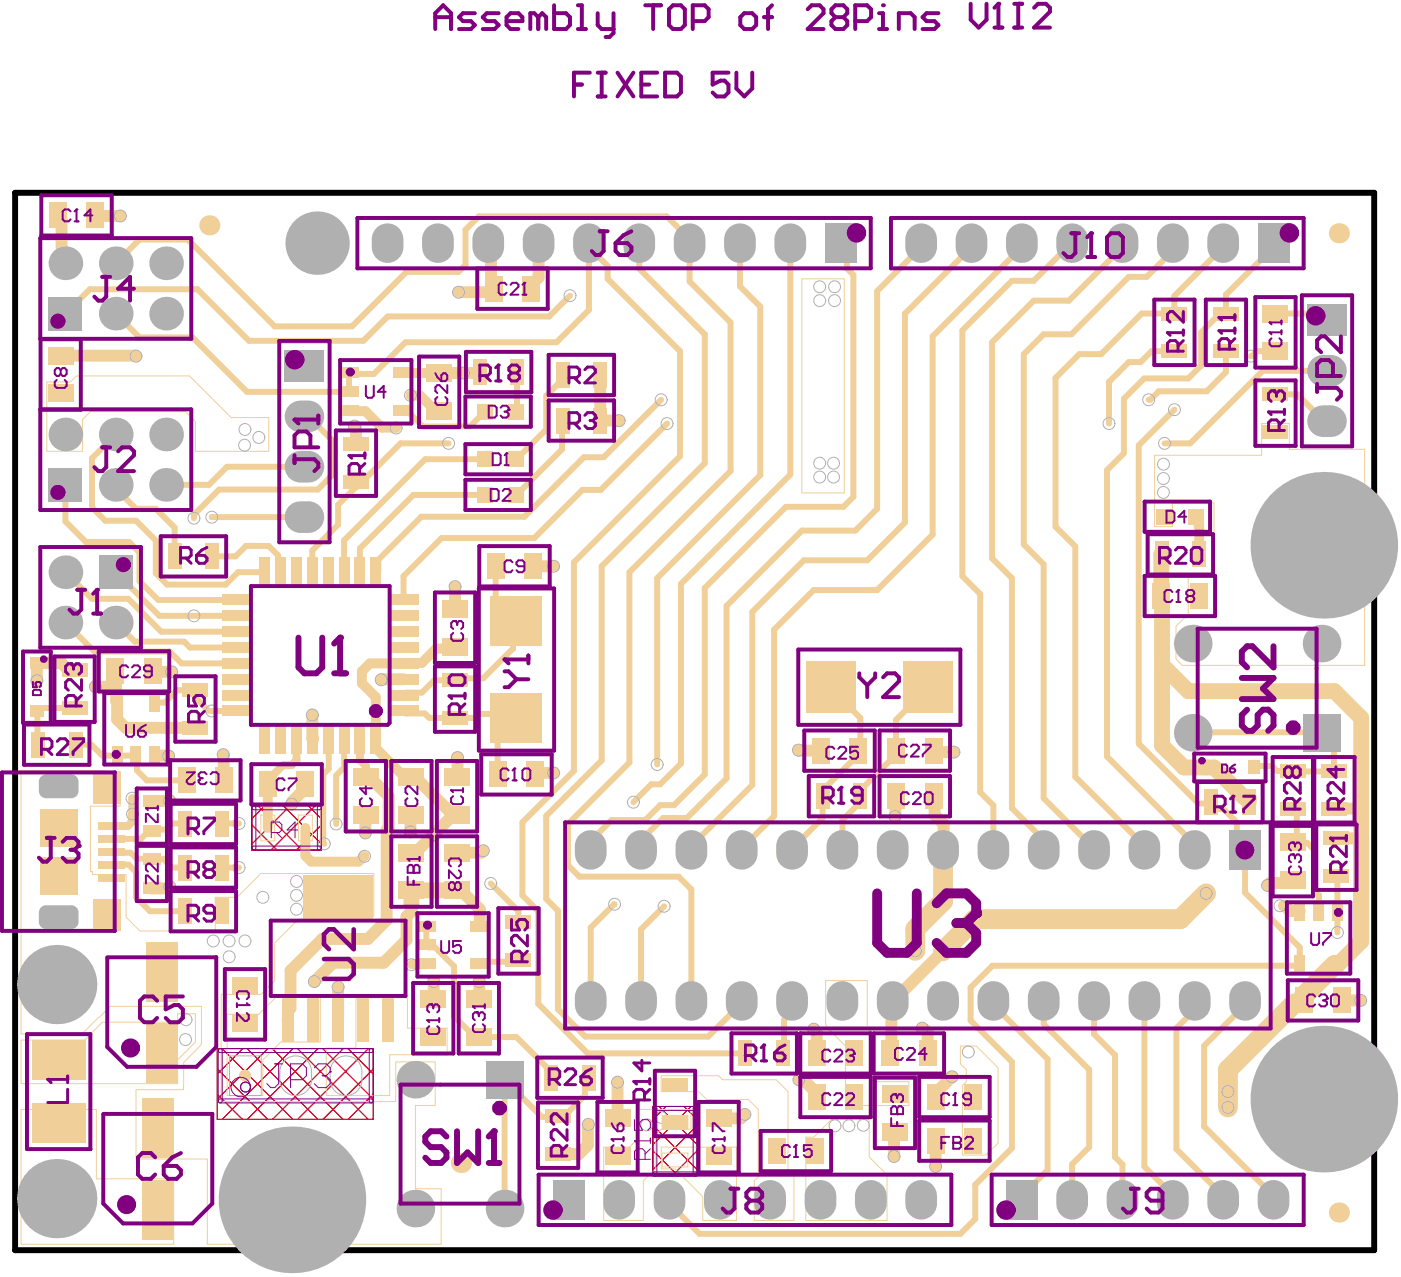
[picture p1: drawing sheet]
<svg xmlns="http://www.w3.org/2000/svg" width="235mm" height="214mm" viewBox="0 0 235 214" stroke-linecap="round" stroke-linejoin="round" font-family="sans-serif">
<g fill="none" stroke="#f00" stroke-width=".17">
<path d="M42.3 135.3h11.7v7.5h-11.7zM42.3 138.6l4.2 4.2M43.3 135.3l7.5 7.5M44.5 135.3l-2.2 2.2M47.6 135.3l6.4 6.5M48.7 135.3l-6.4 6.5M51.8 135.3l2.2 2.2M52.9 135.3l-7.4 7.5M54 138.6l-4.3 4.2M36.5 176.1v11.9h26.2v-11.9M36.5 176.1h26.2M36.5 179.6l8.4 8.4"/>
<path d="M36.5 176.1v.1M37.3 176.1l11.9 11.9M40.7 176.1l-4.2 4.3M41.5 176.1l11.9 11.9M45 176.1l-8.5 8.5M45.7 176.1l11.9 11.9M49.2 176.1l-11.9 11.9M50 176.1l11.8 11.9M53.4 176.1l-11.9 11.9M54.2 176.1l8.5 8.5M57.7 176.1l-11.9 11.9M58.4 176.1l4.3 4.3"/>
<path d="M61.9 176.1l-11.9 11.9M62.6 176.1l.1 .1M62.7 179.6l-8.5 8.4M36.5 183.8l4.2 4.2M62.7 183.8l-4.2 4.2M109.7 185.8h7.4v11.7h-7.4zM109.7 193.3l4.2 4.2M109.7 189l7.4 7.5M110.7 185.8l6.4 6.4M111.8 185.8l-2.1 2.2M114.9 185.8l2.2 2.2M116.1 185.8l-6.4 6.4"/>
<path d="M117.1 193.3l-4.2 4.2M117.1 189l-7.4 7.5"/>
</g>
<path d="M2.5 32.4h228.3v177.6h-228.3z" fill="none" stroke="#000" stroke-width="1"/>
<g fill="none" stroke="#f0cf99" stroke-width=".17">
<path d="M134.7 46.8h7.1v36h-7.1zM7.9 64.1h4l1-1h18.9l7 7h6.3v5.7h-12.3v-5l-1.6-1.7h-16l-1.3 1.4v5.3h-6zM193.9 76.5h18v-5.4h4.7v4.4h12.6v36.3h-30.6l-1.1-1.1v-5.5l2.1-2.1v-6.3h4.3v-12.3h-7v4h-3zM3.5 129.4h14.3v.2h2.4v5.8h-5v11h.3v.5l5.7 .1v7l2.3 2.4h12.7v-5.7h3.6l4-4h19v7.1l-.6 .6h-12.1l-4 4v6.3l-2.3 2.3h-6.6v18h29.2l.1-6.6h6.6v7.3h-3.3v14h4.3v9.3h-39.3v-14.3h-12v-11.7h8v-4.6l3-3v-6.4h-15.3l-4.7 4.7h-10.3zM3.5 174.7h10.7l3-3h12.6v-1.4h3v4.7l-3 3v4h-26.3zM38.2 170.4h5.3l3-3h7.3v7.6h-6.7l-3 3v6h-5.9zM59.8 167.6h8.6v5.1h6.7v4.5h-9.7v6.8h-10.6v-8h5zM138.7 164.7h7v8l1 1v8h5.9v4h-10.6v-10l-2.9-2.9-.4-.7zM161.3 175.7h2.7l3.6 3.7v12.6l-2 2h-4v-11.7l.7-.6v-2l-1-1zM3.5 186.3h12.7v11.7h13v11h-25.7zM107 186.3h9v3.4h-5l-1 1v5.6l-2 2v6.7h-6.6v-12.3h4.3l1.3-1.4zM111 180.7h9.7l.7 .7h8.9l2 1.9v13l1 1v7.7h-6.6v-6.7l.7-.6v-11.4l-1.7-1.6h-7l-1.3-1.4h-6.4z"/>
<path d="M111.1 192.7h12.6v12.3h-5.7v-4l-4.6-4.7h-2.3zM135.3 191h1.4l3-3h6.3v6.3l3 3v7.7h-13.7z"/>
</g>
<path d="M10.2 59.7l12.6 .1M80.6 152.7v2.8M93.7 193.8h3.5" fill="none" stroke="#f0cf99" stroke-width="2"/>
<path d="M22.2 134.1l.1 2.6-.2 .2v1.2l-.6 .6h-2.7" fill="none" stroke="#f0cf99" stroke-width="1.3"/>
<path d="M51.3 139.1v4.7l1 .9h7.9l1-.9" fill="none" stroke="#f0cf99" stroke-width="1.7"/>
<g fill="none" stroke="#f0cf99" stroke-width="1">
<path d="M98.9 41.5l3.2 3.1v2.2l12.1 12.2v17.6l-17.8 17.8v35.1l-8.7 8.6v12.3l2.7 2.6v15.6l8.3 8.3h26.5M107.4 40.8v4.4l11 11v21.6l-17.3 17.3v32.6l-9.4 9.3v14l2 2v16.5l4.6 4.6M115.8 40.2v7.1l6.9 6.9v24.9l-17 17v32l-10.3 10.3v6.9l1.9 1.9h16.7M124.3 40.8v7.3l3.4 3.4v28.3l-17.3 17.3v31.3M132.7 40.8v38.9l-18.3 18.4v30.1l-3.5 3.5h-1.5l-3 3M141.2 40.8l1 1.1v3.2l1.1 1.1v37.3l-1.6 1.6h-9.7l-13.6 13.7v31.3l-5.2 5.1h-2.3l-2.5 2.5h-5.7l-3.5 3.5v1.6M154.7 40.8v.7l-7.4 7.4v36.6l-3.6 3.6h-9l-12.7 12.7v28.9l-6.6 6.7h-4l-3.7 3.7v1.7M163.2 40.8v.7l-11.2 11.2v35.1l-6.3 6.3h-10.7l-8.6 8.7v29l-10.3 10.3v.7M171.6 41.5l-15 15v33.3l-9.3 9.3h-10.6l-6.7 6.7v31.3l-5.4 5.4M173.6 50.5l-7 7v36.3l3.4 3.3v38.6l5.3 5.4M175.3 56.2l-3.3 3.3v32l3.3 3.3v39.3l8.5 8.4M180.1 40.8h-.2l-6.3 6.4h-3.6l-8.4 8.3v41.3l3 3"/>
<path d="M111 67.1l-9.6 9.7h-3.3M112 71.1l-11.1 11.2h-3.1l-8.1 8.1h-15.5M82.4 148.4l4.7 4.6v1.9"/>
</g>
<circle cx="76.8" cy="149.6" r="1" fill="#f0cf99"/>
<path d="M16 115.3h3.5M134.1 126l3.7 .1M224.8 135.8h3.7M77.4 149.6l3.2 3.1M158.4 159.8l-8.5 8.3M216.7 153h1.6M217.8 147.8l-.5 .5h-4l-.4 .4M225.1 140.8h3.4" fill="none" stroke="#f0cf99" stroke-width="2"/>
<g fill="none" stroke="#f0cf99" stroke-width="1">
<path d="M171.6 40.8v.7M188.5 40.8v.7l-9 9h-5.9M197 40.8v1.3l-4.4 4.4h-3l-9.7 9.7h-4.6M197.2 59h-3.8l-1.8 1.8h-2l-3.3 3.3v7M197.2 52.7h-5.4l-6.9 6.8h-3.6l-4 4v25l3.3 3.3v38.7l11.6 11.6v.7M67.3 74.5h8M188.8 67v9.1l-2.9 2.9v48.1l14.8 14.7v1M197.2 68.8l-5.9 6v50.1l10 10.1h1.9M222.9 62.3h-10.8l-12.2 12.2h-4.3M15.5 85.2l2.2 2.3h5.1l3.4 3.3v5.5l1.9 1.9M19.4 81.4v.7l3.4 3.4h3.4l3.1 3.1v4.8M56.8 84.8v3.3l-4.3 4.3v3.7"/>
<path d="M164.6 99.8v33.3l2.2 2.2v7.5M15.8 109.4h12.7l2 2h9.3M138.2 132.7v4.7l-5.2 5.1v.3M124.6 142.5v.3M175.3 141.1v1.7M183.8 142.5v.3M209.1 142.8v7.1l9.2 9.2v3.1h-51.6l-3.7 3.7v5.5l7 7v14.4l-6.2 6.2M219.5 141.6l1.4 1.3v6.8l.6 .7v2.6M225.7 147.7l-1.1 .1v8.8M166.8 168.1v.7l9.1 9.1v18.6l-4.3 4.4v.6M175.3 168.1v3.9l7.6 7.7v13l-2.8 2.8v6M183.8 168.1v5.6l3.5 3.5v17.1l1.2 1.3v5.9"/>
<path d="M192.2 168.1v27.9l4.8 4.7v.8M200.7 168.1v1.5l-3.1 3.1v20.3l7.8 7.9v.6M209.1 168.1v.7l-6.9 6.9v13.5l11.7 11.7v.6"/>
</g>
<path d="M158.4 142.8v8.6l-4.7 4.6v3.7M202.6 150.1l-4.4 4.3h-34.4l-5.4 5.4M217.4 168.5l-11.2 11.2v6.3M224.2 162l-5.2 5.2v.8" fill="none" stroke="#f0cf99" stroke-width="3.3"/>
<path d="M200.8 86.8l.5 .5 .1 5.8" fill="none" stroke="#f0cf99" stroke-width="1.7"/>
<path d="M195.1 93.1l-.1 7M195.2 111.7l4.4 4.4h24.5l4.5 4.5v37.5l-4 3.9M195.2 102.1v23.1l3.7 3.7h5l5 5h.7l.1 .2v.6" fill="none" stroke="#f0cf99" stroke-width="2.7"/>
<circle cx="59.8" cy="81.8" r=".5" fill="#f0cf99"/>
<path d="M19.4 52.7l4 4h8.9l9.2 9.1h17.1M19.4 44.2l4-4h8.1l14.6 14.6h13l9.2-9.1h8.7M93.5 57.5h-25.4l-5.3 5.3h-4l-.2-.2M95.7 49.7l-3.5 3.5h-27.1l-4.1 4h-19.2M67.3 74.5l-6.5 6.5h-1v.8l-3 3M81.4 77.1h-10l-13.6 13.7v5.3M94.4 71.7v3.8l-7.7 7.6M94.4 63.1v1l-.6 .5h-.2l-1.9 1.9v5.6l-5 5M98.1 76.8l-10 10h-17.3l-7.3 7.2v1.7l-.4 .4M74.2 90.4l-6.4 6.4v4M81.4 83.1h-12l-8.9 9v4" fill="none" stroke="#f0cf99" stroke-width="1"/>
<path d="M58.6 69l2.8 .1 2.7 2.7 2.4 .1M67.6 62.6h6.2M68.9 66.4l1.7 .1 2.5 2.5h.7M69.1 129.9l.7 .7" fill="none" stroke="#f0cf99" stroke-width="1.7"/>
<path d="M69.8 130.6l5.8 5.8M76.8 136.9h-.7l-6.3 6.3h-.7" fill="none" stroke="#f0cf99" stroke-width="2"/>
<circle cx="75.6" cy="136.4" r="1" fill="#f0cf99"/>
<path d="M61.4 130.6l.5 .5h.7l2.7 2.6v5.4l-.4 .3v15.1l-3.1 3.2h-7.7l-5.3 5.3v6.4M69.1 130.6h.7M75.6 136.4l.5 .5M28.5 148.9l-.3 .3h-2.7M69.1 152.1v1l-.8 .8v4l-3.9 3.8h-8.4l-3.2 3.2M48.3 171v.5" fill="none" stroke="#f0cf99" stroke-width="2"/>
<path d="M76.4 108.6l-.3 .3h-2.8l-2.4 2.4-8.8 .1-1.3 1.4v2l2.3 2.3v8.6l4.3 4.2h1.7M69.2 162h2.3" fill="none" stroke="#f0cf99" stroke-width="1.7"/>
<path d="M204.9 52.7l-3.2 3.1v5.6l-2.1 2.2h-7.4l-3.4 3.4M205.9 62.5l-3.2 3.2h-8.1l-1.4 1.4h-.3M55.2 129.1l-.9 1v11.5l.2 .1M57.8 128.9l-1.3 1.3v8.2M18.8 145.2h2.8l1.2 1.3v4.2l2.4 2.3h5.8M18.8 143.1l.1 .1h3l1 1h2.6" fill="none" stroke="#f0cf99" stroke-width="1"/>
<path d="M60.5 124.1v3.6" fill="none" stroke="#f0cf99" stroke-width="1.3"/>
<path d="M76.8 149.6h-7.7v2.5" fill="none" stroke="#f0cf99" stroke-width="2.7"/>
<circle cx="18.8" cy="145.2" r=".5" fill="#f0cf99"/>
<path d="M25.7 112.8h3.1M37.5 126.7l.2 4.4M51.3 131.7v.7l-2.2 2.2v.3l-.1 .2M52.5 120.1v4M150.5 133.7l-.2 3.4M156.8 126.1l.3 .2h3.1M25.7 149.1l-.2 .1" fill="none" stroke="#f0cf99" stroke-width="2"/>
<path d="M222 123l2 2.1v3.7l.8 .8h-5.9" fill="none" stroke="#f0cf99" stroke-width="1"/>
<circle cx="52.5" cy="124.1" r="1" fill="#f0cf99"/>
<g fill="none" stroke="#f0cf99" stroke-width="2">
<path d="M16 36.2l.1 .1h4.1M90.5 40.8v5.8l-1.3 1.2v.7M76.4 98.5v3.8M89.6 95.1h3.4M67.8 114.1l-3.8 .1M61.4 136.9v3M69.1 136.9l-.2 .2v2.6M76.8 127.2v3.4M93 129.8h-2.8l-.3 .3M81.2 142.9l-.4 .3h-4M215.6 152.1h.2l.9 .9M225.4 168h3.1"/>
<path d="M159.9 180.9l-2.8 2.7v.7"/>
</g>
<circle cx="159.9" cy="180.9" r="1" fill="#f0cf99"/>
<path d="M56.8 165.8v5.5M72.8 164.9v3M80.5 164.9l-.1 3M136.7 172.9l.5 .5v3.5M154.9 172.7l.9 .7v3.5M103.7 181.8v6M125.1 187.2l-.7 .6h-3.7M134.2 181.4h.7l2.3 2.2v.7" fill="none" stroke="#f0cf99" stroke-width="2"/>
<path d="M49.8 124.1v3.6l-.8 .8h-1.5l-2.5 2.6" fill="none" stroke="#f0cf99" stroke-width="1.3"/>
<circle cx="49.8" cy="124.1" r=".67" fill="#f0cf99"/>
<path d="M9.7 36.2l.6 .6v6.8l.7 .6M59.5 71.6v.1l.3 .3v2.6M80.6 62.5l-.2 .1h-6.6M100.8 63v7.6l3.2 .1M12.5 112.6h-1l-1.2-1.2h-4.1v2.9M19.5 115.3v2.5l.2 .1v2.9l1.4 1.4h11.7M26 126.9l2.3 .1M28.5 134.5l-3 .1M76.8 149.6h.6M98.8 188.8l-.1 3.5-1.5 1.5M150.3 190.1l-.1 .2v4M157.1 191.6v4.3" fill="none" stroke="#f0cf99" stroke-width="2"/>
<circle cx="157.1" cy="191.6" r="1" fill="#f0cf99"/>
<path d="M200.3 123h21.7M203.4 134.7l.7 .7v.5h1.4l2.2 2.2v3.3l1.4 1.4M211.5 128.7h2.1l.9 .8h3.3M217.8 135.8v5.7" fill="none" stroke="#f0cf99" stroke-width="1"/>
<path d="M45 131.1v.6" fill="none" stroke="#f0cf99" stroke-width="2"/>
<circle cx="45" cy="131.7" r="1" fill="#f0cf99"/>
<path d="M45 131.7v7.4" fill="none" stroke="#f0cf99" stroke-width="1.7"/>
<g fill="none" stroke="#f0cf99" stroke-width="1">
<path d="M11 52.7l4.1-4.1h18.1l8.6 8.6M98.9 40.8v11.3l-5.4 5.4M115.8 40.2l-3.8-3.9h-31.6l-2.2 2.3v5.9l-1.2 1.2M205.4 40.8v.7l-8.2 8.2v3M205.9 59v3.5M213.9 40.8v.7l-8 8v3.2h-1M214.2 52.7h7.5l1.2 1.1M214.2 59h-3.1l-.8 .8h-.2M19.4 73l-3.9 4v8.2M51.1 69.9h.7l3.8 3.9v6.2l-2.2 2.2h-16.6l-4.2 4.3v.5M51.1 78.4h-13l-3 3h-7.2M58.6 62.6v3.2"/>
<path d="M67.6 69h.8l2.6 2.6h7.9l2.5-2.5M86.9 62.5l-.2 6.6M214.2 66.2h3.7l4.5 4.5h.5M11 96.1l4.5 4.5h6.1l5.5 5.5h12.7M11 81.4v6.2l3.4 3.4h7.3l1.7 1.8v4.8l3.2 3.2h13.2M19.4 96.1l7.4 7.3h13M35.7 93.4h3.9l1.7-1.7h3.8l1.6 1.6v2.4l.4 .4M44.5 96.1h-4.5l-2.1 2.1h-9.8M51.1 86.9h-15.5M83.2 95.1v5.7l3.5 3.5-.5 .6v4l-5 5h-4.4l-.4 .4h-3.5l-2 2h-2.7l-.4 .5M11 104.6l4.8 4.8M12.5 118.9h-5.5l-.7 .7 .1 5.5"/>
<path d="M19.4 104.6l3.2 3.2h8.3l1 1h7.9M26 117.9l1.7 .1 2-2.1h3.1l.1 1.4 2.2 2.1M35.6 119.4h4.2M67.8 119.4l.4 .4h3.2l.7 .8h7.7l.7-.7h5.6l.6 .7-3.1 3.1v6.4M139.5 115.4v.2l5 5v5.1l-.3 .4v.6l-6 6M155.8 115.4v.2l-5.3 5.3v5.8l-6 6v2l-3 3v5.1M12.7 125.1h2.7l1.8 1.8h5.6l.2 .2v2.3l1.7 1.7h6.6M25.3 139.8l-.5-.1-1.1 1.2h-4.9M31 138.4l-2.1-.1-1 1h-2.2l-.2 .3M40.1 138.3l-2.8 .1M55.1 124.1l.1 5M57.8 124.1v4.8"/>
<path d="M25.5 144.2l2 .1 1.4 1.4h2.1M37.4 145.7h2.7M71.6 155.5v3.2l.4 .4h1.1l3.2 3.2v8.4l3.5 3.5h6.9l5.9 5.8v1M103.2 151.9l-4 3.9v12.3M111.5 152.2l-3.8 3.9v12M114 147.2l2.1 2.2v18.7M218.9 141.6h.6M87.1 161.2l-.4 .3h-5.8l-.3 .4M124.6 168.1v.4l-5.7 5.6h-20.6M133 168.1v1.9l-1.3 1.3v5.5l-.2 .1M98.9 181l-.7 .7v2.3l-3.5 3.5-1 .1h-2.7l-6.3-6.2v21.6M163.8 199v5.7l-2.5 2.5h-43.8l-5.1-5v-.7"/>
</g>
<path d="M82 40.8l.5 .5v6.7l.4 .5-.6 .6h-5.3M156.8 133.7l.2 .2v3l1.5 1.5-.1 4.4M149.7 168.3v8.4l-.2 .2M41.1 180.6l.1 .1" fill="none" stroke="#f0cf99" stroke-width="2"/>
<path d="M25.5 139.6l-.2 .2M60.5 127.7l.9 1v1.9" fill="none" stroke="#f0cf99" stroke-width="1.3"/>
<g fill="none" stroke="#b0b0b0" stroke-width=".17">
<circle cx="20.2" cy="36.3" r="1"/>
<circle cx="22.8" cy="59.8" r="1"/>
<circle cx="77" cy="49.1" r="1"/>
<circle cx="95.7" cy="49.7" r="1"/>
<circle cx="137.7" cy="50.5" r="1"/>
<circle cx="137.7" cy="48.2" r="1"/>
<circle cx="140.2" cy="50.5" r="1"/>
<circle cx="140.2" cy="48.2" r="1"/>
<circle cx="210.1" cy="59.8" r="1"/>
<circle cx="41.1" cy="74.8" r="1"/>
<circle cx="41.1" cy="72.1" r="1"/>
<circle cx="43.5" cy="73.5" r="1"/>
<circle cx="59.5" cy="71.6" r="1"/>
<circle cx="66.5" cy="71.9" r="1"/>
<circle cx="68.9" cy="66.4" r="1"/>
<circle cx="75.3" cy="74.5" r="1"/>
<circle cx="77.8" cy="62.6" r="1"/>
<circle cx="104" cy="70.7" r="1"/>
<circle cx="111" cy="67.1" r="1"/>
<circle cx="112" cy="71.1" r="1"/>
<circle cx="137.7" cy="77.8" r="1"/>
<circle cx="140" cy="77.8" r="1"/>
<circle cx="186.3" cy="71.1" r="1"/>
<circle cx="192.9" cy="67.1" r="1"/>
<circle cx="195.4" cy="78" r="1"/>
<circle cx="195.6" cy="74.5" r="1"/>
<circle cx="197.2" cy="68.8" r="1"/>
<circle cx="32.6" cy="87" r="1"/>
<circle cx="35.6" cy="86.9" r="1"/>
<circle cx="76.4" cy="98.5" r="1"/>
<circle cx="93" cy="95.1" r="1"/>
<circle cx="137.7" cy="80.1" r="1"/>
<circle cx="140" cy="80.1" r="1"/>
<circle cx="195.4" cy="80.4" r="1"/>
<circle cx="195.4" cy="82.7" r="1"/>
<circle cx="6.2" cy="114.3" r="1"/>
<circle cx="16" cy="115.3" r="1"/>
<circle cx="28.8" cy="112.8" r="1"/>
<circle cx="32.6" cy="103.4" r="1"/>
<circle cx="35.6" cy="119.4" r="1"/>
<circle cx="64" cy="114.2" r="1"/>
<circle cx="22.2" cy="134.1" r="1"/>
<circle cx="22.3" cy="136.7" r="1"/>
<circle cx="28.3" cy="127" r="1"/>
<circle cx="28.5" cy="134.5" r="1"/>
<circle cx="37.5" cy="126.7" r="1"/>
<circle cx="40.1" cy="138.3" r="1"/>
<circle cx="49" cy="135.1" r="1"/>
<circle cx="52.5" cy="120.1" r="1"/>
<circle cx="56.5" cy="138.4" r="1"/>
<circle cx="61.4" cy="139.9" r="1"/>
<circle cx="68.9" cy="139.7" r="1"/>
<circle cx="76.8" cy="127.2" r="1"/>
<circle cx="93" cy="129.8" r="1"/>
<circle cx="106.4" cy="134.7" r="1"/>
<circle cx="110.4" cy="128.4" r="1"/>
<circle cx="134.1" cy="126" r="1"/>
<circle cx="150.3" cy="137.2" r="1"/>
<circle cx="160.2" cy="126.3" r="1"/>
<circle cx="28.5" cy="148.9" r="1"/>
<circle cx="35.8" cy="158" r="1"/>
<circle cx="38.5" cy="158" r="1"/>
<circle cx="40.1" cy="145.7" r="1"/>
<circle cx="41.1" cy="158" r="1"/>
<circle cx="44.1" cy="150.7" r="1"/>
<circle cx="49.8" cy="152.7" r="1"/>
<circle cx="49.8" cy="148.1" r="1"/>
<circle cx="49.8" cy="150.4" r="1"/>
<circle cx="54.5" cy="141.7" r="1"/>
<circle cx="61.2" cy="143.8" r="1"/>
<circle cx="72.8" cy="140.2" r="1"/>
<circle cx="81.2" cy="142.9" r="1"/>
<circle cx="82.4" cy="148.4" r="1"/>
<circle cx="103.2" cy="151.9" r="1"/>
<circle cx="111.5" cy="152.2" r="1"/>
<circle cx="153.7" cy="159.7" r="1"/>
<circle cx="202.6" cy="150.1" r="1"/>
<circle cx="212.9" cy="148.7" r="1"/>
<circle cx="215" cy="152.1" r="1"/>
<circle cx="224.6" cy="156.6" r="1"/>
<circle cx="31.2" cy="174.6" r="1"/>
<circle cx="31.2" cy="171.3" r="1"/>
<circle cx="38.5" cy="160.7" r="1"/>
<circle cx="52.8" cy="164.9" r="1"/>
<circle cx="56.8" cy="165.8" r="1"/>
<circle cx="69.1" cy="162" r="1"/>
<circle cx="72.8" cy="164.9" r="1"/>
<circle cx="80.5" cy="164.9" r="1"/>
<circle cx="136.7" cy="172.9" r="1"/>
<circle cx="154.9" cy="172.7" r="1"/>
<circle cx="162.6" cy="176.7" r="1"/>
<circle cx="228.5" cy="168" r="1"/>
<circle cx="98.8" cy="188.8" r="1"/>
<circle cx="103.7" cy="181.8" r="1"/>
<circle cx="108.6" cy="188.9" r="1"/>
<circle cx="111" cy="187.7" r="1"/>
<circle cx="125.1" cy="187.2" r="1"/>
<circle cx="134.2" cy="181.4" r="1"/>
<circle cx="140.2" cy="189.1" r="1"/>
<circle cx="142.6" cy="189.1" r="1"/>
<circle cx="145" cy="189" r="1"/>
<circle cx="150.1" cy="194.3" r="1"/>
<circle cx="157.1" cy="195.9" r="1"/>
<circle cx="159.9" cy="180.9" r="1"/>
<circle cx="206.2" cy="186" r="1"/>
<circle cx="206.2" cy="183.3" r="1"/>
</g>
<path d="M6.5 153.2l1.2-1.1h4.3l1.2 1.1v1.6l-1.2 1.2h-4.3l-1.2-1.2z" fill-rule="evenodd" fill="#b0b0b0"/>
<g fill="#b0b0b0">
<path d="M12 152.1v1.1zM12 152.1a1.2 1.2 0 0 1 1.2 1.1h-1.2z"/>
<path d="M6.5 153.2h1.2zM7 152.3l.7-.2v1.1h-1.2l.1-.3z"/>
<path d="M7.7 154.8v1.2zM6.5 154.8h1.2v1.2a1.2 1.2 0 0 1-1.2-1.2z"/>
<path d="M12 154.8h1.2zM12 154.8h1.2a1.2 1.2 0 0 1-1.2 1.2z"/>
</g>
<path d="M38.6 177.4h5.3v6.6h-5.3z" fill="none" stroke="#b0b0b0" stroke-width=".17"/>
<g fill="#b0b0b0">
<circle cx="49" cy="201.5" r="12.3"/>
<circle cx="9.5" cy="201.3" r="6.7"/>
<circle cx="9.5" cy="165.4" r="6.7"/>
</g>
<path d="M48 177.9a2.66 2.66 0 0 1 2.8-.3 2.66 2.66 0 0 1 1.5 2.4 3.5 3.5 0 0 1-1 3.4 2.66 2.66 0 0 1-2.8 .4 2.66 2.66 0 0 1-1.5-2.4 3.5 3.5 0 0 1 1-3.5z" fill="none" stroke="#b0b0b0" stroke-width=".17"/>
<g fill="#b0b0b0">
<circle cx="84.7" cy="203" r="3.2"/>
<circle cx="69.8" cy="203" r="3.2"/>
</g>
<path d="M104 200.9v1.3" fill="none" stroke="#b0b0b0" stroke-width="5.3"/>
<g fill="#b0b0b0">
<path d="M92.9 198.2h5.3v6.7h-5.3z" fill-rule="evenodd"/>
<path d="M81.6 178.2h6.3v6.3h-6.3z" fill-rule="evenodd"/>
</g>
<circle cx="69.8" cy="181.4" r="3.2" fill="#b0b0b0"/>
<path d="M56.5 177.9a2.66 2.66 0 0 1 2.8-.3 2.66 2.66 0 0 1 1.5 2.4 3.5 3.5 0 0 1-1 3.4 2.66 2.66 0 0 1-2.8 .4 2.66 2.66 0 0 1-1.5-2.4 3.5 3.5 0 0 1 1-3.5z" fill="none" stroke="#b0b0b0" stroke-width=".17"/>
<path d="M99.2 142.1v1.3M107.7 142.1v1.3M99.2 167.5v1.3M107.7 167.5v1.3" fill="none" stroke="#b0b0b0" stroke-width="5.3"/>
<g fill="#b0b0b0">
<path d="M6.5 131.3l1.2-1.2h4.3l1.2 1.2v1.6l-1.2 1.2h-4.3l-1.2-1.2z" fill-rule="evenodd"/>
<path d="M8.2 78.6h5.6v5.7h-5.6z" fill-rule="evenodd"/>
<path d="M8.2 49.9h5.6v5.6h-5.6z" fill-rule="evenodd"/>
</g>
<g fill="#b0b0b0">
<path d="M12 130.1v1.2zM12 130.1a1.2 1.2 0 0 1 1.2 1.2h-1.2z"/>
<path d="M6.5 131.3h1.2zM7 130.3l.7-.2v1.2h-1.2l.1-.4z"/>
<path d="M7.7 132.9v1.2zM6.5 132.9h1.2v1.2a1.2 1.2 0 0 1-1.2-1.2z"/>
<path d="M12 132.9h1.2zM12 132.9h1.2a1.2 1.2 0 0 1-1.2 1.2z"/>
<circle cx="19.4" cy="81.4" r="2.83"/>
<circle cx="27.9" cy="81.4" r="2.83"/>
<circle cx="11" cy="73" r="2.83"/>
<circle cx="19.4" cy="73" r="2.83"/>
<circle cx="27.9" cy="73" r="2.83"/>
<circle cx="19.4" cy="52.7" r="2.83"/>
<circle cx="27.9" cy="52.7" r="2.83"/>
<circle cx="11" cy="44.2" r="2.83"/>
<circle cx="19.4" cy="44.2" r="2.83"/>
<circle cx="27.9" cy="44.2" r="2.83"/>
</g>
<path d="M50.5 78.4h1.3M50.5 69.9h1.3M50.5 86.9h1.3" fill="none" stroke="#b0b0b0" stroke-width="5.3"/>
<path d="M47.8 58.8h6.7v5.3h-6.7z" fill-rule="evenodd" fill="#b0b0b0"/>
<path d="M82 40.2v1.3M90.5 40.2v1.3M98.9 40.2v1.3" fill="none" stroke="#b0b0b0" stroke-width="5.3"/>
<circle cx="53.3" cy="40.8" r="5.3" fill="#b0b0b0"/>
<g fill="none" stroke="#b0b0b0" stroke-width="5.3">
<path d="M65.1 40.2v1.3M73.6 40.2v1.3M107.4 40.2v1.3M124.6 142.1v1.3M133 142.1v1.3M116.1 167.5v1.3M124.6 167.5v1.3M133 167.5v1.3M141.5 167.5v1.3M112.4 200.9v1.3M120.9 200.9v1.3M129.3 200.9v1.3"/>
<path d="M137.8 200.9v1.3M146.3 200.9v1.3M154.7 200.9v1.3"/>
</g>
<path d="M169 198.2h5.3v6.7h-5.3z" fill-rule="evenodd" fill="#b0b0b0"/>
<path d="M180.1 200.9v1.3" fill="none" stroke="#b0b0b0" stroke-width="5.3"/>
<circle cx="222.3" cy="184.6" r="12.3" fill="#b0b0b0"/>
<g fill="none" stroke="#b0b0b0" stroke-width="5.3">
<path d="M115.8 40.2v1.3M124.3 40.2v1.3M132.7 40.2v1.3M154.7 40.2v1.3M116.1 142.1v1.3M141.5 142.1v1.3M149.9 142.1v1.3M158.4 142.1v1.3M166.8 142.1v1.3M175.3 142.1v1.3M183.8 142.1v1.3M192.2 142.1v1.3"/>
<path d="M149.9 167.5v1.3M158.4 167.5v1.3M166.8 167.5v1.3M175.3 167.5v1.3M183.8 167.5v1.3M192.2 167.5v1.3M200.7 167.5v1.3M209.1 167.5v1.3"/>
</g>
<path d="M138.5 37.5h5.3v6.7h-5.3z" fill-rule="evenodd" fill="#b0b0b0"/>
<path d="M163.2 40.2v1.3M171.6 40.2v1.3M180.1 40.2v1.3M188.5 40.2v1.3M200.7 142.1v1.3" fill="none" stroke="#b0b0b0" stroke-width="5.3"/>
<g fill="#b0b0b0">
<path d="M206.4 139.4h5.4v6.7h-5.4z" fill-rule="evenodd"/>
<path d="M218.8 119.9h6.3v6.3h-6.3z" fill-rule="evenodd"/>
</g>
<g fill="#b0b0b0">
<circle cx="200.3" cy="123.1" r="3.2"/>
<circle cx="200.3" cy="108.1" r="3.2"/>
<circle cx="222" cy="108.1" r="3.2"/>
<circle cx="222.3" cy="91.6" r="12.3"/>
</g>
<path d="M222.2 70.7h1.3M222.2 62.3h1.3" fill="none" stroke="#b0b0b0" stroke-width="5.3"/>
<path d="M219.5 51.2h6.7v5.3h-6.7z" fill-rule="evenodd" fill="#b0b0b0"/>
<path d="M197 40.2v1.3M205.4 40.2v1.3" fill="none" stroke="#b0b0b0" stroke-width="5.3"/>
<path d="M211.2 37.5h5.4v6.7h-5.4z" fill-rule="evenodd" fill="#b0b0b0"/>
<path d="M188.5 200.9v1.3M197 200.9v1.3M205.4 200.9v1.3M213.9 200.9v1.3" fill="none" stroke="#b0b0b0" stroke-width="5.3"/>
<g fill="#b0b0b0">
<circle cx="19.4" cy="104.6" r="2.83"/>
<circle cx="11" cy="96.1" r="2.83"/>
<circle cx="11" cy="104.6" r="2.83"/>
</g>
<path d="M16.6 93.3h5.7v5.6h-5.7z" fill-rule="evenodd" fill="#b0b0b0"/>
<g fill="#f0cf99">
<path d="M85.7 60.3h2.4v4.3h-2.4z" fill-rule="evenodd"/>
<path d="M79.4 60.3h2.4v4.3h-2.4z" fill-rule="evenodd"/>
<path d="M193.9 91h2.3v4.3h-2.3z" fill-rule="evenodd"/>
<path d="M200.2 91h2.4v4.3h-2.4z" fill-rule="evenodd"/>
<path d="M57.6 79.8h4.3v2.3h-4.3z" fill-rule="evenodd"/>
<path d="M57.6 73.5h4.3v2.3h-4.3z" fill-rule="evenodd"/>
<path d="M99.6 60.8h2.4v4.3h-2.4z" fill-rule="evenodd"/>
<path d="M93.3 60.8h2.3v4.3h-2.3z" fill-rule="evenodd"/>
<path d="M93.3 68.5h2.3v4.3h-2.3z" fill-rule="evenodd"/>
<path d="M99.6 68.5h2.4v4.3h-2.4z" fill-rule="evenodd"/>
</g>
<path d="M43.8 136.9h2.3v4.3h-2.3zM50.1 136.9h2.4v4.3h-2.4z" fill="none" stroke="#f0cf99" stroke-width=".17"/>
<g fill="#f0cf99">
<path d="M34.5 91.3h2.3v4.3h-2.3z" fill-rule="evenodd"/>
<path d="M28.2 91.3h2.3v4.3h-2.3z" fill-rule="evenodd"/>
<path d="M36.2 136.2h2.3v4.4h-2.3z" fill-rule="evenodd"/>
<path d="M29.8 136.2h2.4v4.4h-2.4z" fill-rule="evenodd"/>
<path d="M29.8 143.6h2.4v4.3h-2.4z" fill-rule="evenodd"/>
<path d="M36.2 143.6h2.3v4.3h-2.3z" fill-rule="evenodd"/>
<path d="M36.2 150.9h2.3v4.3h-2.3z" fill-rule="evenodd"/>
<path d="M29.8 150.9h2.4v4.3h-2.4z" fill-rule="evenodd"/>
<path d="M74.3 119.4h4.3v2.4h-4.3z" fill-rule="evenodd"/>
<path d="M74.3 113.1h4.3v2.3h-4.3z" fill-rule="evenodd"/>
<path d="M203.7 51.5h4.4v2.3h-4.4z" fill-rule="evenodd"/>
<path d="M203.7 57.8h4.4v2.4h-4.4z" fill-rule="evenodd"/>
<path d="M195.1 57.8h4.3v2.4h-4.3z" fill-rule="evenodd"/>
<path d="M195.1 51.5h4.3v2.3h-4.3z" fill-rule="evenodd"/>
<path d="M212.1 65.1h4.3v2.3h-4.3z" fill-rule="evenodd"/>
<path d="M212.1 71.4h4.3v2.3h-4.3z" fill-rule="evenodd"/>
<path d="M111.2 181h4.3v2.3h-4.3z" fill-rule="evenodd"/>
<path d="M111.2 187.3h4.3v2.4h-4.3z" fill-rule="evenodd"/>
</g>
<path d="M111.2 193.7h4.3v2.3h-4.3zM111.2 187.3h4.3v2.4h-4.3z" fill="none" stroke="#f0cf99" stroke-width=".17"/>
<g fill="#f0cf99">
<path d="M130.3 174.8h2.4v4.3h-2.4z" fill-rule="evenodd"/>
<path d="M124 174.8h2.4v4.3h-2.4z" fill-rule="evenodd"/>
<path d="M137 131.6h2.3v4.3h-2.3z" fill-rule="evenodd"/>
<path d="M143.3 131.6h2.4v4.3h-2.4z" fill-rule="evenodd"/>
<path d="M5.2 122.9h2.3v4.3h-2.3z" fill-rule="evenodd"/>
<path d="M11.5 122.9h2.4v4.3h-2.4z" fill-rule="evenodd"/>
<path d="M84.9 153.7h4.3v2.3h-4.3z" fill-rule="evenodd"/>
<path d="M84.9 160h4.3v2.4h-4.3z" fill-rule="evenodd"/>
<path d="M97.7 178.9h2.4v4.3h-2.4z" fill-rule="evenodd"/>
<path d="M91.4 178.9h2.3v4.3h-2.3z" fill-rule="evenodd"/>
<path d="M215 134.7h4.3v2.3h-4.3z" fill-rule="evenodd"/>
<path d="M215 128.3h4.3v2.4h-4.3z" fill-rule="evenodd"/>
<path d="M30.7 114.8h4.3v2.3h-4.3z" fill-rule="evenodd"/>
<path d="M30.7 121.1h4.3v2.3h-4.3z" fill-rule="evenodd"/>
<path d="M208.6 132.6h2.3v4.3h-2.3z" fill-rule="evenodd"/>
<path d="M202.2 132.6h2.4v4.3h-2.4z" fill-rule="evenodd"/>
<path d="M10.4 117.8h4.3v2.3h-4.3z" fill-rule="evenodd"/>
<path d="M10.4 111.4h4.3v2.4h-4.3z" fill-rule="evenodd"/>
<path d="M222.3 139.6h4.3v2.4h-4.3z" fill-rule="evenodd"/>
<path d="M222.3 146h4.3v2.3h-4.3z" fill-rule="evenodd"/>
<path d="M91.6 186.3h4.3v2.4h-4.3z" fill-rule="evenodd"/>
<path d="M91.6 192.7h4.3v2.3h-4.3z" fill-rule="evenodd"/>
<path d="M222 134.7h4.3v2.3h-4.3z" fill-rule="evenodd"/>
<path d="M222 128.3h4.3v2.4h-4.3z" fill-rule="evenodd"/>
<path d="M5.1 110.4h2.2v1.9h-2.2z" fill-rule="evenodd"/>
<path d="M5.1 118.6h2.2v1.8h-2.2z" fill-rule="evenodd"/>
<path d="M209.7 127.8h1.9v2.3h-1.9z" fill-rule="evenodd"/>
<path d="M201.6 127.8h1.8v2.3h-1.8z" fill-rule="evenodd"/>
<path d="M51 147h11.6v7.3h-11.6z" fill-rule="evenodd"/>
<path d="M55.8 167.6h2v7.3h-2z" fill-rule="evenodd"/>
<path d="M51.6 167.6h2v7.3h-2z" fill-rule="evenodd"/>
<path d="M47.3 167.6h2v7.3h-2z" fill-rule="evenodd"/>
<path d="M64.2 167.6h2v7.3h-2z" fill-rule="evenodd"/>
<path d="M60 167.6h2v7.3h-2z" fill-rule="evenodd"/>
<path d="M82.4 116.4h8.7v8.3h-8.7z" fill-rule="evenodd"/>
<path d="M82.4 100.1h8.7v8.3h-8.7z" fill-rule="evenodd"/>
<path d="M151.6 111.1h8.4v8.7h-8.4z" fill-rule="evenodd"/>
<path d="M135.3 111.1h8.4v8.7h-8.4z" fill-rule="evenodd"/>
<path d="M57 61.7h3.3v1.9h-3.3z" fill-rule="evenodd"/>
<path d="M57 64.9h3.3v1.8h-3.3z" fill-rule="evenodd"/>
<path d="M57 68.1h3.3v1.8h-3.3z" fill-rule="evenodd"/>
<path d="M65.9 61.7h3.4v1.9h-3.4z" fill-rule="evenodd"/>
<path d="M65.9 68.1h3.4v1.8h-3.4z" fill-rule="evenodd"/>
<path d="M69.9 154.6h3.4v1.9h-3.4z" fill-rule="evenodd"/>
<path d="M69.9 157.8h3.4v1.8h-3.4z" fill-rule="evenodd"/>
<path d="M69.9 161h3.4v1.8h-3.4z" fill-rule="evenodd"/>
<path d="M78.9 154.6h3.4v1.9h-3.4z" fill-rule="evenodd"/>
<path d="M78.9 161h3.4v1.8h-3.4z" fill-rule="evenodd"/>
<path d="M18.8 125.2h1.8v3.4h-1.8z" fill-rule="evenodd"/>
<path d="M21.9 125.2h1.9v3.4h-1.9z" fill-rule="evenodd"/>
<path d="M25.1 125.2h1.8v3.4h-1.8z" fill-rule="evenodd"/>
<path d="M18.8 116.3h1.8v3.3h-1.8z" fill-rule="evenodd"/>
<path d="M25.1 116.3h1.8v3.3h-1.8z" fill-rule="evenodd"/>
<path d="M223.7 151.4h1.8v3.3h-1.8z" fill-rule="evenodd"/>
<path d="M220.5 151.4h1.9v3.3h-1.9z" fill-rule="evenodd"/>
<path d="M217.4 151.4h1.8v3.3h-1.8z" fill-rule="evenodd"/>
<path d="M223.7 160.4h1.8v3.3h-1.8z" fill-rule="evenodd"/>
<path d="M217.4 160.4h1.8v3.3h-1.8z" fill-rule="evenodd"/>
<path d="M24.5 158.2h5.3v10h-5.3z" fill-rule="evenodd"/>
<path d="M24.5 171.9h5.3v10h-5.3z" fill-rule="evenodd"/>
<path d="M23.8 184.5h5.4v10h-5.4z" fill-rule="evenodd"/>
<path d="M23.8 198.2h5.4v10h-5.4z" fill-rule="evenodd"/>
<path d="M5.4 174.7h9v6.7h-9z" fill-rule="evenodd"/>
<path d="M5.4 185.3h9v6.7h-9z" fill-rule="evenodd"/>
<path d="M80.1 67.8h2.7v2.7h-2.7z" fill-rule="evenodd"/>
<path d="M85.4 67.8h2.7v2.7h-2.7z" fill-rule="evenodd"/>
<path d="M194.2 85.5h2.6v2.6h-2.6z" fill-rule="evenodd"/>
<path d="M199.5 85.5h2.7v2.6h-2.7z" fill-rule="evenodd"/>
<path d="M80.1 75.8h2.7v2.7h-2.7z" fill-rule="evenodd"/>
<path d="M85.4 75.8h2.7v2.7h-2.7z" fill-rule="evenodd"/>
<path d="M80.1 81.8h2.7v2.7h-2.7z" fill-rule="evenodd"/>
<path d="M85.4 81.8h2.7v2.7h-2.7z" fill-rule="evenodd"/>
<path d="M16.5 146.7h4.5v1.4h-4.5z" fill-rule="evenodd"/>
<path d="M16.5 144.6h4.5v1.3h-4.5z" fill-rule="evenodd"/>
<path d="M16.5 142.4h4.5v1.3h-4.5z" fill-rule="evenodd"/>
<path d="M16.5 140.2h4.5v1.4h-4.5z" fill-rule="evenodd"/>
<path d="M16.5 138.1h4.5v1.3h-4.5z" fill-rule="evenodd"/>
<path d="M15.7 151.1h4.6v5.3h-4.6z" fill-rule="evenodd"/>
<path d="M6.7 143.9h6.3v6.3h-6.3z" fill-rule="evenodd"/>
<path d="M6.7 135.9h6.3v6.3h-6.3z" fill-rule="evenodd"/>
<path d="M15.7 129.7h4.6v5.4h-4.6z" fill-rule="evenodd"/>
<path d="M62.2 121.6h1.8v5h-1.8z" fill-rule="evenodd"/>
<path d="M59.5 121.6h1.9v5h-1.9z" fill-rule="evenodd"/>
<path d="M56.9 121.6h1.8v5h-1.8z" fill-rule="evenodd"/>
<path d="M54.2 121.6h1.8v5h-1.8z" fill-rule="evenodd"/>
<path d="M51.5 121.6h1.9v5h-1.9z" fill-rule="evenodd"/>
<path d="M48.9 121.6h1.8v5h-1.8z" fill-rule="evenodd"/>
<path d="M46.2 121.6h1.9v5h-1.9z" fill-rule="evenodd"/>
<path d="M43.6 121.6h1.8v5h-1.8z" fill-rule="evenodd"/>
<path d="M37.3 118.5h5v1.8h-5z" fill-rule="evenodd"/>
<path d="M37.3 115.8h5v1.9h-5z" fill-rule="evenodd"/>
<path d="M37.3 113.2h5v1.8h-5z" fill-rule="evenodd"/>
<path d="M37.3 110.5h5v1.8h-5z" fill-rule="evenodd"/>
<path d="M37.3 107.8h5v1.9h-5z" fill-rule="evenodd"/>
<path d="M37.3 105.2h5v1.8h-5z" fill-rule="evenodd"/>
<path d="M37.3 102.5h5v1.9h-5z" fill-rule="evenodd"/>
<path d="M37.3 99.9h5v1.8h-5z" fill-rule="evenodd"/>
<path d="M43.6 93.6h1.8v5h-1.8z" fill-rule="evenodd"/>
<path d="M46.2 93.6h1.9v5h-1.9z" fill-rule="evenodd"/>
<path d="M48.9 93.6h1.8v5h-1.8z" fill-rule="evenodd"/>
<path d="M51.5 93.6h1.9v5h-1.9z" fill-rule="evenodd"/>
<path d="M56.9 93.6h1.8v5h-1.8z" fill-rule="evenodd"/>
<path d="M59.5 93.6h1.9v5h-1.9z" fill-rule="evenodd"/>
<path d="M62.2 93.6h1.8v5h-1.8z" fill-rule="evenodd"/>
<path d="M65.3 99.9h5v1.8h-5z" fill-rule="evenodd"/>
<path d="M65.3 102.5h5v1.9h-5z" fill-rule="evenodd"/>
<path d="M65.3 105.2h5v1.8h-5z" fill-rule="evenodd"/>
<path d="M65.3 107.8h5v1.9h-5z" fill-rule="evenodd"/>
<path d="M65.3 110.5h5v1.8h-5z" fill-rule="evenodd"/>
<path d="M65.3 113.2h5v1.8h-5z" fill-rule="evenodd"/>
<path d="M65.3 115.8h5v1.9h-5z" fill-rule="evenodd"/>
<path d="M65.3 118.5h5v1.8h-5z" fill-rule="evenodd"/>
<path d="M54.2 93.6h1.8v5h-1.8z" fill-rule="evenodd"/>
<path d="M24 133.6h3v2h-3z" fill-rule="evenodd"/>
<path d="M24 138.6h3v2h-3z" fill-rule="evenodd"/>
<path d="M24 148.2h3v2h-3z" fill-rule="evenodd"/>
<path d="M24 143.2h3v2h-3z" fill-rule="evenodd"/>
<path d="M135.3 191.2h3v4.3h-3z" fill-rule="evenodd"/>
<path d="M129 191.2h3v4.3h-3z" fill-rule="evenodd"/>
<path d="M101.6 186.3h4.3v3h-4.3z" fill-rule="evenodd"/>
<path d="M101.6 192.7h4.3v3h-4.3z" fill-rule="evenodd"/>
<path d="M118.5 186.3h4.4v3h-4.4z" fill-rule="evenodd"/>
<path d="M118.5 192.7h4.4v3h-4.4z" fill-rule="evenodd"/>
<path d="M199.8 97.9h3v4.4h-3z" fill-rule="evenodd"/>
<path d="M193.5 97.9h3v4.4h-3z" fill-rule="evenodd"/>
<path d="M71.6 67.5h4.3v3h-4.3z" fill-rule="evenodd"/>
<path d="M71.6 61.2h4.3v2.9h-4.3z" fill-rule="evenodd"/>
<path d="M74.6 135.4h4.3v3h-4.3z" fill-rule="evenodd"/>
<path d="M74.6 129.1h4.3v3h-4.3z" fill-rule="evenodd"/>
<path d="M66.9 129.1h4.4v3h-4.4z" fill-rule="evenodd"/>
<path d="M66.9 135.4h4.4v3h-4.4z" fill-rule="evenodd"/>
<path d="M74.3 107.1h4.3v3h-4.3z" fill-rule="evenodd"/>
<path d="M74.3 100.8h4.3v3h-4.3z" fill-rule="evenodd"/>
<path d="M59.3 135.4h4.3v3h-4.3z" fill-rule="evenodd"/>
<path d="M59.3 129.1h4.3v3h-4.3z" fill-rule="evenodd"/>
<path d="M49.8 129.6h3v4.3h-3z" fill-rule="evenodd"/>
<path d="M43.5 129.6h3v4.3h-3z" fill-rule="evenodd"/>
<path d="M8 58.2h4.4v3h-4.4z" fill-rule="evenodd"/>
<path d="M8 64.6h4.4v3h-4.4z" fill-rule="evenodd"/>
<path d="M88.1 92.9h3v4.4h-3z" fill-rule="evenodd"/>
<path d="M81.8 92.9h2.9v4.4h-2.9z" fill-rule="evenodd"/>
<path d="M88.4 127.9h3v4.3h-3z" fill-rule="evenodd"/>
<path d="M82.1 127.9h3v4.3h-3z" fill-rule="evenodd"/>
<path d="M212.1 57.5h4.3v3h-4.3z" fill-rule="evenodd"/>
<path d="M212.1 51.2h4.3v3h-4.3z" fill-rule="evenodd"/>
<path d="M39 164h4.3v3h-4.3z" fill-rule="evenodd"/>
<path d="M39 170.4h4.3v3h-4.3z" fill-rule="evenodd"/>
<path d="M70.6 172.7h4.3v3h-4.3z" fill-rule="evenodd"/>
<path d="M70.6 166.4h4.3v3h-4.3z" fill-rule="evenodd"/>
<path d="M14.5 34h3v4.3h-3z" fill-rule="evenodd"/>
<path d="M8.2 34h3v4.3h-3z" fill-rule="evenodd"/>
<path d="M155.6 182.1h3v4.3h-3z" fill-rule="evenodd"/>
<path d="M162 182.1h3v4.3h-3z" fill-rule="evenodd"/>
<path d="M149 131.6h3v4.3h-3z" fill-rule="evenodd"/>
<path d="M155.3 131.6h3v4.3h-3z" fill-rule="evenodd"/>
<path d="M87.7 46.3h3v4.4h-3z" fill-rule="evenodd"/>
<path d="M81.4 46.3h3v4.4h-3z" fill-rule="evenodd"/>
<path d="M135.7 182.1h3v4.3h-3z" fill-rule="evenodd"/>
<path d="M142 182.1h3v4.3h-3z" fill-rule="evenodd"/>
<path d="M135.7 174.8h3v4.3h-3z" fill-rule="evenodd"/>
<path d="M142 174.8h3v4.3h-3z" fill-rule="evenodd"/>
<path d="M154.3 174.8h3v4.3h-3z" fill-rule="evenodd"/>
<path d="M148 174.8h3v4.3h-3z" fill-rule="evenodd"/>
<path d="M136.3 123.9h3v4.3h-3z" fill-rule="evenodd"/>
<path d="M142.7 123.9h3v4.3h-3z" fill-rule="evenodd"/>
<path d="M155.3 123.9h3v4.3h-3z" fill-rule="evenodd"/>
<path d="M149 123.9h3v4.3h-3z" fill-rule="evenodd"/>
<path d="M24.2 110.6h3v4.3h-3z" fill-rule="evenodd"/>
<path d="M17.8 110.6h3v4.3h-3z" fill-rule="evenodd"/>
<path d="M74.6 141.7h4.3v3h-4.3z" fill-rule="evenodd"/>
<path d="M74.6 148.1h4.3v3h-4.3z" fill-rule="evenodd"/>
<path d="M223.9 165.9h3v4.3h-3z" fill-rule="evenodd"/>
<path d="M217.6 165.9h2.9v4.3h-2.9z" fill-rule="evenodd"/>
<path d="M36.2 128.9h2.9v4.3h-2.9z" fill-rule="evenodd"/>
<path d="M29.8 128.9h3v4.3h-3z" fill-rule="evenodd"/>
<path d="M78.3 166.4h4.3v3h-4.3z" fill-rule="evenodd"/>
<path d="M78.3 172.7h4.3v3h-4.3z" fill-rule="evenodd"/>
<path d="M215 146.3h4.3v3h-4.3z" fill-rule="evenodd"/>
<path d="M215 140h4.3v3h-4.3z" fill-rule="evenodd"/>
<path d="M66.9 148.1h4.4v3h-4.4z" fill-rule="evenodd"/>
<path d="M66.9 141.7h4.4v3h-4.4z" fill-rule="evenodd"/>
<path d="M155.6 189.4h3v4.4h-3z" fill-rule="evenodd"/>
<path d="M162 189.4h3v4.4h-3z" fill-rule="evenodd"/>
<path d="M148.2 188.6h4.3v3h-4.3z" fill-rule="evenodd"/>
<path d="M148.2 182.3h4.3v3h-4.3z" fill-rule="evenodd"/>
</g>
<g fill="#f0cf99">
<circle cx="77.4" cy="195.3" r="1.69"/>
<circle cx="224.9" cy="203.7" r="1.69"/>
<circle cx="224.9" cy="39.2" r="1.69"/>
<circle cx="35.2" cy="37.8" r="1.69"/>
</g>
<g fill="none" stroke="#800080" stroke-width=".67">
<path d="M96.4 14.2h1.3M99.1 12.2h-2.7v4M100.4 12.2h1.3M100.4 16.2h1.3M101.1 12.2v4M103.7 12.2l2.7 4M106.4 12.2l-2.7 4M107.7 14.2h1.3M110.4 12.2h-2.7v4h2.7M111.7 12.2h2l.7 .7v2.6l-.7 .7h-2zM122.3 12.2h-2.6v2l1.3-.7h.7l.6 .7v1.3l-.6 .7h-1.3l-.7-.7M123.7 12.2v2.7l1.3 1.3 1.3-1.3v-2.7"/>
<path d="M163 .6v2.7l1.4 1.3 1.3-1.3v-2.7M167 4.6h1.4M167.7 .6v4M6.8 40h25.3v16.9h-25.3zM6.9 32.8h11.9v6.8h-11.9zM60 36.6h86.3v8.5h-86.3zM149.6 36.6h69.4v8.5h-69.4zM6.8 57h6.8v11.8h-6.8zM46.9 57.3h8.5v33.8h-8.5zM70.4 59.9h6.7v11.8h-6.7zM78.3 59.1h10.9v6.8h-10.9zM80.2 45.1h11.8v6.8h-11.8z"/>
<path d="M92.2 59.6h10.9v6.8h-10.9zM193.9 50.3h6.7v11h-6.7zM202.5 50.3h6.8v11h-6.8zM210.8 49.9h6.8v11.8h-6.8zM218.6 49.6h8.5v25.4h-8.5zM6.8 68.7h25.3v17h-25.3zM56.4 72.3h6.8v11h-6.8zM57.1 60.5h12v10.6h-12zM78.2 66.6h11v5.1h-11zM78.2 74.6h11v5.1h-11zM92.2 67.3h10.9v6.7h-10.9zM210.8 63.9h6.8v11h-6.8z"/>
<path d="M6.8 91.9h16.9v16.9h-16.9zM27 90.1h11v6.7h-11zM42.1 98.4h23.3v23l-.3 .4h-23zM73 99.5h6.8v11.9h-6.8zM78.2 80.6h11v5.1h-11zM80.4 98.8h12.7v27.3h-12.7zM80.5 91.7h11.8v6.8h-11.8zM192.2 84.3h11v5h-11zM192.2 96.7h11.9v6.8h-11.9zM192.8 89.7h10.9v6.8h-10.9zM3.9 109.4h4.6v12h-4.6zM9.1 110.3h6.8v11h-6.8z"/>
<path d="M16.6 109.4h11.8v6.7h-11.8zM17.5 116.4h10.7v12h-10.7zM29.4 113.6h6.8v11h-6.8zM73 111.9h6.8v11h-6.8zM134.1 109.1h27.2v12.7h-27.2zM201.2 105.6h19.9v20h-19.9zM.3 129.7l19 .1v26.6h-19zM4 121.7h11v6.8h-11zM19.3 129.7v.1M23 132.4h5v9.3h-5zM28.6 127.7h11.8v6.8h-11.8zM28.7 135h11v6.8h-11z"/>
<path d="M42.2 128.4h11.9v6.7h-11.9zM58.1 127.8h6.7v11.9h-6.7zM65.7 127.8h6.8v11.9h-6.8zM73.4 127.8h6.7v11.9h-6.7zM80.8 126.7h11.9v6.8h-11.9zM94.9 138.1h118.5v34.7h-118.5zM135.1 122.7h11.8v6.8h-11.8zM135.8 130.4h11v6.7h-11zM147.7 130.4h11.9v6.7h-11.9zM147.7 122.7h11.9v6.8h-11.9zM200.6 126.6h12v4.6h-12zM201.1 131.4h11v6.7h-11z"/>
<path d="M213.8 127.2h6.7v11h-6.7zM213.8 138.7h6.7v11.9h-6.7zM220.7 127.2h6.8v11h-6.8zM221.1 138.5h6.7v11h-6.7zM23 142.1h5v9.3h-5zM28.7 142.3h11v6.8h-11zM28.7 149.7h11v6.7h-11zM45.5 154.6h22.6v12.7h-22.6zM65.7 140.5h6.8v11.8h-6.8zM70.1 153.4h12v10.6h-12zM73.4 140.5h6.7v11.8h-6.7zM83.7 152.5h6.8v11h-6.8z"/>
<path d="M216.1 151.6h10.7v11.9h-10.7zM4.5 173.7h10.7v19.3h-10.7zM18 160.8h18.3M36.3 160.8v15.1l-3.3 3.3h-11.7l-3.3-3.3v-15M36.3 160.8l-.1 .1M37.8 162.8h6.7v11.8h-6.7zM69.4 165.1h6.7v11.8h-6.7zM77 165.1h6.8v11.8h-6.8zM90.2 177.6h11v6.8h-11zM110 179.8h6.8v11h-6.8zM122.9 173.6h10.9v6.7h-10.9zM134.4 173.6h11.8v6.7h-11.8z"/>
<path d="M146.7 173.6h11.9v6.7h-11.9zM216.3 164.6h11.8v6.8h-11.8zM17.3 187.1h18.4M35.7 187.1v15.1l-3.4 3.3h-11.6l-3.4-3.3v-15M35.7 187.1l-.1 .1M67.3 182.2h19.9v20h-19.9zM90.4 185.2h6.7v11h-6.7zM90.5 197.3h69.3v8.5h-69.3zM100.3 185.1h6.8v11.8h-6.8zM117.3 185.1h6.8v11.8h-6.8zM127.8 190h11.8v6.7h-11.8zM134.4 180.9h11.8v6.7h-11.8z"/>
<path d="M146.9 181h6.8v11.8h-6.8zM154.4 180.9h11.8v6.7h-11.8zM154.4 188.2h11.8v6.8h-11.8zM166.6 197.3h52.4v8.5h-52.4z"/>
</g>
<path d="M42.5 135.4a.33 .33 0 0 1 .5 .3v6.7a.33 .33 0 0 1-.4 .4 .33 .33 0 0 1-.3-.4v-6.7zM42.5 135.4l11.1-.1a.33 .33 0 0 1 .4 .4 .33 .33 0 0 1-.4 .3h-11a.33 .33 0 0 1-.3-.2 .33 .33 0 0 1 .2-.4zM53.5 135.4a.33 .33 0 0 1 .5 .3v6.7a.33 .33 0 0 1-.4 .4 .33 .33 0 0 1-.3-.4v-6.7zM42.5 142.2l11.1-.1a.33 .33 0 0 1 .4 .3 .33 .33 0 0 1-.4 .4h-11a.33 .33 0 0 1-.3-.3 .33 .33 0 0 1 .2-.3zM36.8 176.2l25.5-.1a.33 .33 0 0 1 .4 .4 .33 .33 0 0 1-.4 .3h-25.3a.33 .33 0 0 1-.3-.3 .33 .33 0 0 1 .1-.3zM36.8 176.2a.33 .33 0 0 1 .5 .3v8.4a.33 .33 0 0 1-.3 .3 .33 .33 0 0 1-.3-.3v-8.4zM62.2 176.2a.33 .33 0 0 1 .5 .3v8.4a.33 .33 0 0 1-.4 .3 .33 .33 0 0 1-.3-.3v-8.4zM36.8 184.6h25.5a.33 .33 0 0 1 .4 .3 .33 .33 0 0 1-.4 .3h-25.3a.33 .33 0 0 1-.3-.2 .33 .33 0 0 1 .1-.4zM109.8 185.9l7-.1a.33 .33 0 0 1 .3 .4 .33 .33 0 0 1-.3 .3h-6.8a.33 .33 0 0 1-.3-.2 .33 .33 0 0 1 .1-.4zM109.8 185.9a.33 .33 0 0 1 .5 .3v11a.33 .33 0 0 1-.3 .3 .33 .33 0 0 1-.3-.3v-11zM109.8 196.9l7-.1a.33 .33 0 0 1 .3 .4 .33 .33 0 0 1-.3 .3h-6.8a.33 .33 0 0 1-.3-.2 .33 .33 0 0 1 .1-.4zM116.6 185.9a.33 .33 0 0 1 .5 .3v11a.33 .33 0 0 1-.3 .3 .33 .33 0 0 1-.4-.3v-11z" fill="none" stroke="#800080" stroke-width=".17"/>
<circle cx="167.7" cy=".6" r=".33" fill="#800080"/>
<g fill="none" stroke="#800080" stroke-width=".67">
<path d="M73.1 4.9v-2.7l1.3-1.3 1.4 1.3v2.7M73.1 2.9h2.7M79.8 2.2h-2l-.7 .7 .7 .6h1.3l.7 .7-.7 .7h-2M83.7 2.2h-2l-.6 .7 .6 .6h1.4l.6 .7-.6 .7h-2M85.1 3.5h2.6v-.6l-.6-.7h-1.4l-.6 .7v1.3l.6 .7h1.4M90.4 2.9l-.7-.7h-.6v2.7M90.4 2.9v2M90.4 2.9l.7-.7 .6 .7v2M93.1 .9v4h2l.6-.7v-1.3l-.6-.7h-2M97.1 4.9h1.3M97.1 .9h.6v4M100.4 2.2v2l.6 .7h2"/>
<path d="M103 2.2v3.3l-.6 .7h-.7M108.4 .9h2.6M109.7 .9v4M113 .9h1.4l.6 .7v2.6l-.6 .7h-1.4l-.6-.7v-2.6zM116.4 3.5h1.9l.7-.6v-1.3l-.7-.7h-1.9v4M125 2.2h1.3l.7 .7v1.3l-.7 .7h-1.3l-.7-.7v-1.3zM128.3 2.9h1.4M129.7 .9l-.7 .7v3.3M135.7 1.6l.6-.7h1.3l.7 .7v.6l-2.6 2.7h2.6M140.3 2.9h1.3M140.3 2.9l-.7 .6v.7l.7 .7h1.3l.7-.7v-.7l-.7-.6M140.3 2.9l-.7-.7v-.6l.7-.7h1.3l.7 .7v.6l-.7 .7"/>
<path d="M143.6 3.5h2l.7-.6v-1.3l-.7-.7h-2v4M147.6 4.9h1.4M147.6 2.2h.7v2.7M167.7 .6l-.7 .7M170.4 .6h1.3M170.4 4.6h1.3M171 .6v4M173.7 1.3l.6-.7h1.4l.6 .7v.7l-2.6 2.6h2.6"/>
</g>
<circle cx="148.3" cy=".9" r=".33" fill="#800080"/>
<path d="M151 4.9v-2.7h2l.6 .7v2M157.6 2.2h-2l-.6 .7 .6 .6h1.3l.7 .7-.7 .7h-1.9" fill="none" stroke="#800080" stroke-width=".67"/>
<path d="M80.6 63.1h1.3l.5-.5v-.8l-.5-.5h-1.3v2.7M81.5 63.1l.9 .9M83.2 64h.9M83.7 61.3v2.7" fill="none" stroke="#800080" stroke-width=".5"/>
<circle cx="83.7" cy="61.3" r=".25" fill="#800080"/>
<path d="M58.6 76.5h2.7M60.4 79.6v-1.3l-.4-.4h-.9l-.5 .4v1.3h2.7M61.3 77.9l-.9 .8M61.3 76.1v.9M83.7 61.3l-.5 .5M85.9 62.6l-.4-.4v-.4l.4-.5h.9l.4 .5v.4l-.4 .4M85.9 62.6l-.4 .5v.4l.4 .5h.9l.4-.5v-.4l-.4-.5M85.9 62.6h.9M194.8 93.7h1.3l.4-.4v-.9l-.4-.4h-1.3v2.6M195.6 93.7l.9 .9M197.4 92.4l.5-.4h.8l.5 .4v.4l-1.8 1.8h1.8M200.5 92h.9l.4 .4v1.8l-.4 .4h-.9l-.4-.4v-1.8z" fill="none" stroke="#800080" stroke-width=".5"/>
<circle cx="58.6" cy="76.5" r=".25" fill="#800080"/>
<path d="M58.6 76.5l.5 .5M95.6 63.4h1.3l.4-.4v-.9l-.4-.4h-1.3v2.6M95.6 71.1h1.3l.4-.5v-.8l-.4-.5h-1.3v2.7M96.5 63.4l.8 .9M96.5 71.1l.8 .9M98.2 62.1l.5-.4h.9l.4 .4v.4l-1.8 1.8h1.8M98.2 69.8l.5-.5h.9l.4 .5v.4" fill="none" stroke="#800080" stroke-width=".5"/>
<circle cx="100" cy="70.2" r=".25" fill="#800080"/>
<g fill="none" stroke="#800080" stroke-width=".5">
<path d="M99.1 70.6h.5M99.6 70.6l.4 .5v.4l-.4 .5h-.9l-.5-.5M100 70.2l-.4 .4M30.3 93.7h1.4l.4-.4v-.9l-.4-.4h-1.4v2.6M31.2 93.7l.9 .9M33 93.3h1.3l.5 .4v.5l-.5 .4h-.9l-.4-.4zM34.8 92l-.9 .4-.9 .9M75.4 116.9h2.7M77.2 120v-1.3l-.4-.5h-.9l-.5 .5v1.3h2.7M78.1 118.2l-.9 .9M78.1 116.4v.9M31.6 139.2h1.3l.5-.5v-.9l-.5-.4h-1.3v2.7"/>
<path d="M32.5 139.2l.9 .9M34.2 137.4h1.8v.4l-1.8 1.8v.5M31.6 146.5h1.3l.5-.4v-.9l-.5-.5h-1.3v2.7M31.6 153.8h1.3l.5-.4v-.9l-.5-.4h-1.3v2.6M32.5 146.5l.9 .9M32.5 153.8l.9 .9M34.7 146.1l-.5-.5v-.4l.5-.5h.9l.4 .5v.4l-.4 .5M34.7 146.1l-.5 .4v.4l.5 .5h.9l.4-.5v-.4l-.4-.4M34.7 146.1h.9M36 153.4h-1.3l-.5-.5v-.4l.5-.4h.9l.4 .4v1.8l-.4 .4h-.9l-.5-.4"/>
</g>
<path d="M45.6 139.8h1.3l.4-.4v-.9l-.4-.4h-1.3v2.6M46.4 139.8l.9 .9M50 139.4h-1.8l1.4-1.3v2.6" fill="none" stroke="#800080" stroke-width=".17"/>
<circle cx="75.4" cy="116.9" r=".25" fill="#800080"/>
<path d="M204.7 55.5h2.7M206.5 58.7v-1.4l-.4-.4h-.9l-.5 .4v1.4h2.7M207.4 56.9l-.9 .9M207.4 55.1v.9M75.4 116.9l.5 .4M75.9 113.3h1.7l.5 .5v.9l-.5 .4h-1.7l-.5-.4v-.9z" fill="none" stroke="#800080" stroke-width=".5"/>
<circle cx="204.7" cy="55.5" r=".25" fill="#800080"/>
<path d="M204.7 55.5l.5 .5M204.7 53.3h2.7M207.4 52.9v.9" fill="none" stroke="#800080" stroke-width=".5"/>
<circle cx="204.7" cy="53.3" r=".25" fill="#800080"/>
<path d="M196.1 55.9h2.6M197.9 59v-1.3l-.5-.5h-.9l-.4 .5v1.3h2.6M198.7 57.2l-.8 .9M198.7 55.4v.9M204.7 53.3l.5 .5" fill="none" stroke="#800080" stroke-width=".5"/>
<circle cx="196.1" cy="55.9" r=".25" fill="#800080"/>
<path d="M196.1 55.9l.4 .4M198.7 52.3v1.8l-1.7-1.8h-.5l-.4 .5v.9l.4 .4M213.1 69.2h2.6M214.8 72.3v-1.3l-.4-.5h-.9l-.4 .5v1.3h2.6M215.7 70.5l-.9 .9M215.7 68.8v.8" fill="none" stroke="#800080" stroke-width=".5"/>
<circle cx="213.1" cy="69.2" r=".25" fill="#800080"/>
<path d="M213.1 69.2l.4 .4M213.9 65.6h-.4l-.4 .5v.9l.4 .4" fill="none" stroke="#800080" stroke-width=".5"/>
<circle cx="213.9" cy="65.6" r=".25" fill="#800080"/>
<path d="M213.9 65.6l.5 .5M214.4 66.1v.4M214.4 66.1l.4-.5h.5l.4 .5v.9l-.4 .4M106.5 181.6h2.6M108.2 184.8v-1.4l-.4-.4h-.9l-.4 .4v1.4h2.6M109.1 183l-.9 .9M109.1 181.2v.9" fill="none" stroke="#800080" stroke-width=".5"/>
<circle cx="106.5" cy="181.6" r=".25" fill="#800080"/>
<path d="M107.8 178.1v1.8l-1.3-1.4h2.6M125.2 177.3h1.3l.5-.4v-.9l-.5-.5h-1.3v2.7M126.1 177.3l.9 .9M127.8 178.2h.9M128.3 175.5v2.7M106.5 181.6l.4 .5" fill="none" stroke="#800080" stroke-width=".5"/>
<path d="M106.6 191.6h.1M106.6 188.1v1.7h1.3l-.4-.8v-.5l.4-.4h.9l.4 .4v.9l-.4 .4M106.6 191.6h2.6M106.6 191.6l.4 .5M108.3 194.7v-1.3l-.4-.5h-.9l-.4 .5v1.3h2.6M109.2 192.9l-.9 .9M109.2 191.2v.9" fill="none" stroke="#800080" stroke-width=".17"/>
<circle cx="128.3" cy="175.5" r=".25" fill="#800080"/>
<path d="M138.2 134h1.3l.4-.4v-.9l-.4-.5h-1.3v2.7M139.1 134l.8 .9M140.8 134.9h.9M141.3 132.2v2.7M128.3 175.5l-.5 .5M130.1 176.9h1.3l.4 .4v.4l-.4 .5h-.9l-.4-.5zM131.8 175.5l-.8 .5-.9 .9" fill="none" stroke="#800080" stroke-width=".5"/>
<circle cx="141.3" cy="132.2" r=".25" fill="#800080"/>
<g fill="none" stroke="#800080" stroke-width=".5">
<path d="M31.7 116.8v1.8h1.3l-.5-.9v-.4l.5-.5h.9l.4 .5v.8l-.4 .5M34.3 119.5l-.9 .9M7 125.9h1.3l.4-.5v-.9l-.4-.4h-1.3v2.6M7.8 125.9l.9 .8M9.6 124.5l.5-.4h.8l.5 .4v.5l-1.8 1.7h1.8M12.3 124.1h1.7v.4l-1.7 1.8v.4M33.4 121.3v-1.4l-.4-.4h-.9l-.4 .4v1.4h2.6M141.3 132.2l-.5 .5M144.8 133.6h-1.3l-.5-.5v-.4l.5-.5h.9l.4 .5v1.8l-.4 .4h-.9l-.5-.4M204 135.5h1.3l.5-.4v-.9l-.5-.5h-1.3v2.7M204.9 135.5l.9 .9M206.7 136.4h.8"/>
<path d="M207.1 133.7v2.7M217.1 129.2l-.5-.4h-.4l-.5 .4v.9l.5 .5h.4l.5-.5M217.1 129.2l.4-.4h.4l.5 .4v.9l-.5 .5h-.4l-.4-.5M217.1 129.2v.9M217.5 135.9v-1.3l-.4-.5h-.9l-.5 .5v1.3h2.7M218.4 131.5v1.7l-1.8-1.7h-.4l-.5 .4v.9l.5 .4M218.4 134.1l-.9 .9M85.9 154.4v1.8h1.3l-.4-.9v-.4l.4-.5h.9l.5 .5v.9l-.5 .4M88.6 157.1v1.8l-1.8-1.8h-.4l-.5 .4v.9l.5 .5M88.6 159.8l-.9 .9M87.7 161.5v-1.3l-.5-.4h-.8l-.5 .4v1.3h2.7M94.9 180l.4-.5h.9l.5 .5v.4l-1.8 1.8h1.8"/>
<path d="M99.3 179.5l-.9 .5-.8 .9M92.2 181.3h1.4l.4-.4v-.9l-.4-.5h-1.4v2.7M93.1 181.3l.9 .9M97.6 180.9h1.3l.4 .4v.4l-.4 .5h-.9l-.4-.5z"/>
</g>
<circle cx="207.1" cy="133.7" r=".25" fill="#800080"/>
<path d="M11.9 111.5h-.4l-.5 .4v.9l.5 .5M12.8 118.6v-1.3l-.4-.5h-.9l-.5 .5v1.3h2.7M13.7 114.1v1.8l-1.8-1.8h-.4l-.5 .5v.9l.5 .4M13.7 116.8l-.9 .9M207.1 133.7l-.4 .5M208.9 133.7h1.7v.5l-1.7 1.8v.4" fill="none" stroke="#800080" stroke-width=".5"/>
<circle cx="11.9" cy="111.5" r=".25" fill="#800080"/>
<path d="M11.9 111.5l.5 .4M12.4 111.9v.5M12.4 111.9l.4-.4h.4l.5 .4v.9l-.5 .5M223.5 140.8h2.6M225.2 146.6v-1.4l-.4-.4h-.9l-.4 .4v1.4h2.6M226.1 142.1v1.8l-1.8-1.8h-.4l-.4 .5v.8l.4 .5M226.1 144.8l-.9 .9M226.1 140.3v.9" fill="none" stroke="#800080" stroke-width=".5"/>
<circle cx="223.5" cy="140.8" r=".25" fill="#800080"/>
<path d="M224.4 128.8v1.8l-1.4-1.4h2.7M224.8 135.9v-1.3l-.4-.5h-.9l-.5 .5v1.3h2.7M225.7 131.5v1.7l-1.8-1.7h-.4l-.5 .4v.9l.5 .4M225.7 134.1l-.9 .9M223.5 140.8l.4 .4M94.3 194.2v-1.4l-.4-.4h-.9l-.4 .4v1.4h2.6M95.2 187.1v1.7l-1.7-1.7h-.5l-.4 .4v.9l.4 .4M95.2 189.7v1.8l-1.7-1.8h-.5l-.4 .5v.9l.4 .4M95.2 192.4l-.9 .9" fill="none" stroke="#800080" stroke-width=".5"/>
<path d="M5.5 114.5v.9h.7l-.2-.4v-.2l.2-.3h.4l.3 .3v.4l-.3 .2M5.8 115.9h.8l.3 .2v.7h-1.4v-.7zM205.2 128.4h.7l.2 .2v.9l-.2 .2h-.7zM206.6 129.1h.6l.3 .2v.2l-.3 .2h-.4l-.2-.2zM207.5 128.4l-.5 .2-.4 .5" fill="none" stroke="#800080" stroke-width=".33"/>
<path d="M75 190.9l-.9-.9h-1.8l-.9 .9v.9l.9 .9h1.8l.9 .9v.8l-.9 .9h-1.8l-.9-.9M76.8 190v5.3l1.7-1.7 1.8 1.7v-5.3M82.1 195.3h1.8M83 190v5.3" fill="none" stroke="#800080" stroke-width="1"/>
<circle cx="83" cy="190" r=".5" fill="#800080"/>
<path d="M208.6 113.9h5.3l-1.8 1.7 1.8 1.8h-5.3M209.5 119.2l-.9 .9v1.8l.9 .8h.8l.9-.8v-1.8l.9-.9h.9l.9 .9v1.8l-.9 .8M213.9 108.5v3.6l-3.6-3.6h-.8l-.9 .9v1.8l.9 .9M83 190l-.9 .9" fill="none" stroke="#800080" stroke-width="1"/>
<g fill="none" stroke="#800080" stroke-width=".67">
<path d="M100.7 38.8h1.4M101.4 38.8v3.4l-.7 .6h-.6l-.7-.6M106 38.8l-1.3 .7-1.3 1.3M179.9 39.2h1.4M180.6 39.2v3.3l-.7 .7h-.6l-.7-.7M183.3 39.2v4M103.4 40.8h2l.6 .7v.7l-.6 .6h-1.3l-.7-.6zM182.6 43.2h1.3M122.7 199.7h1.3M123.4 199.7v3.3l-.7 .7h-.7l-.6-.7M126 201.7l-.6-.7v-.7l.6-.6h1.3l.7 .6v.7l-.7 .7M126 201.7l-.6 .6v.7l.6 .7h1.3l.7-.7v-.7l-.7-.6"/>
<path d="M126 201.7h1.3"/>
</g>
<circle cx="183.3" cy="39.2" r=".33" fill="#800080"/>
<path d="M183.3 39.2l-.7 .6M185.9 39.8l.7-.6h1.3l.7 .6v2.7l-.7 .7h-1.3l-.7-.7zM49.5 76.5v1.3M49.5 77.1h3.3l.7 .7v.7l-.7 .6M49.5 70.5h4M52.1 75.1v-2l-.6-.6h-1.4l-.6 .6v2h4M53.5 69.8v1.3M189.9 199.7h1.4M190.6 199.7v3.3l-.7 .7h-.6l-.7-.7M195.2 201.7h-1.9l-.7-.7v-.7l.7-.6h1.3l.6 .6v2.7l-.6 .7h-1.3l-.7-.7" fill="none" stroke="#800080" stroke-width=".67"/>
<circle cx="49.5" cy="70.5" r=".33" fill="#800080"/>
<g fill="none" stroke="#800080" stroke-width=".67">
<path d="M17.2 46.5h1.3M17.8 46.5v3.3l-.6 .7h-.7l-.7-.7M22.5 48.5h-2.7l2-2v4M225.2 56.5v2.7l-2.7-2.7h-.6l-.7 .7v1.3l.7 .7M17.2 75.1h1.3M17.8 75.1v3.4l-.6 .6h-.7l-.7-.6M19.8 75.8l.7-.7h1.3l.7 .7v.7l-2.7 2.6h2.7M49.5 70.5l.6 .6M221.2 64.5v1.3M221.2 65.1h3.3l.7 .7v.7l-.7 .6M223.9 63.2v-2l-.7-.7h-1.3l-.7 .7v2h4M13 99.1h1.3"/>
<path d="M13.7 99.1v3.3l-.7 .7h-.7l-.6-.7M16.3 99.1v4M15.6 103.1h1.4"/>
</g>
<path d="M46.1 178.7h1.4M46.8 178.7v3.3l-.7 .7h-.6l-.7-.7M52.8 179.4l.7-.7h1.3l.7 .7v.6M48.8 181.4h2l.7-.7v-1.3l-.7-.7h-2v4M54.1 180.7h.7M54.8 180.7l.7 .7v.6l-.7 .7h-1.3l-.7-.7M55.5 180h.1M55.5 180l-.7 .7" fill="none" stroke="#800080" stroke-width=".17"/>
<path d="M59.4 156.1v3.3l-3.3-3.3h-.9l-.8 .8v1.7l.8 .8M54.4 161.1h4.2l.8 .8v1.7l-.8 .8h-4.2" fill="none" stroke="#800080" stroke-width=".77"/>
<circle cx="16.3" cy="99.1" r=".33" fill="#800080"/>
<path d="M16.3 99.1l-.7 .6M84.7 112.8h.7l1.3 1.3M84.7 110.8h4M86.7 114.1l-1.3 1.3h-.7M86.7 114.1h2M88.7 110.1v1.3" fill="none" stroke="#800080" stroke-width=".67"/>
<circle cx="84.7" cy="110.8" r=".33" fill="#800080"/>
<path d="M84.7 110.8l.7 .6M144.3 113.1v.7l1.4 1.3M145.7 115.1v2M147 113.1v.7l-1.3 1.3M148.3 113.8l.7-.7h1.3l.7 .7v.6l-2.7 2.7h2.7" fill="none" stroke="#800080" stroke-width=".67"/>
<path d="M147.3 150.1v8.3l1.7 1.6h3.3l1.7-1.6v-8.3M157.3 151.7l1.7-1.6h3.3l1.7 1.6v1.7" fill="none" stroke="#800080" stroke-width="1.7"/>
<circle cx="164" cy="153.4" r=".83" fill="#800080"/>
<path d="M160.6 155h1.7M162.3 155l1.7 1.7v1.7l-1.7 1.6h-3.3l-1.7-1.6M164 153.4l-1.7 1.6" fill="none" stroke="#800080" stroke-width="1.7"/>
<path d="M61.4 64.8v1.7l.4 .3h.6l.4-.3v-1.7M64.8 65.8h-1.4l1-1v2M21.2 121.8v1.6l.3 .3h.7l.3-.3v-1.6M23.2 122.7h1l.3 .4v.3l-.3 .3h-.7l-.3-.3zM24.5 121.8l-.7 .3-.6 .6M74.1 158v1.7l.3 .3h.7l.3-.3v-1.7M77.4 158h-1.3v1l.7-.3h.3l.3 .3v.7l-.3 .3h-.7l-.3-.3M220.2 156.7v1.7l.3 .3h.7l.3-.3v-1.7M222.2 156.7h1.3v.3l-1.3 1.4v.3" fill="none" stroke="#800080" stroke-width=".33"/>
<path d="M26.4 168.1l-.7-.7h-1.5l-.7 .7v2.9l.7 .7h1.5l.7-.7M30.7 167.4h-2.9v2.1l1.5-.7h.7l.7 .7v1.5l-.7 .7h-1.4l-.8-.7M26.1 194.4l-.8-.7h-1.4l-.7 .7v2.9l.7 .7h1.4l.8-.7M27.5 195.8h2.2l.7 .8v.7l-.7 .7h-1.5l-.7-.7zM30.4 193.7l-1.5 .7-1.4 1.4" fill="none" stroke="#800080" stroke-width=".67"/>
<path d="M8 181.3h3.4M11.4 183v2.2h-3.4M11.4 180.7v1.2" fill="none" stroke="#800080" stroke-width=".5"/>
<circle cx="8" cy="181.3" r=".25" fill="#800080"/>
<path d="M8 181.3l.6 .6" fill="none" stroke="#800080" stroke-width=".5"/>
<path d="M82.1 68.1h1l.3 .4v1.3l-.3 .3h-1zM84.1 68.5l.3-.4h.7l.3 .4v.3" fill="none" stroke="#800080" stroke-width=".33"/>
<circle cx="85.4" cy="68.8" r=".17" fill="#800080"/>
<path d="M82.8 76.1h.9l.4 .4v1.3l-.4 .3h-.9zM84.7 69.1h.4M84.7 78.1h.7M85.1 69.1l.3 .4v.3l-.3 .3h-.7l-.3-.3M85.1 76.1v2M85.4 68.8l-.3 .3M195.9 85.8h1l.3 .3v1.4l-.3 .3h-1zM199.2 86.8h-1.3l1-1v2" fill="none" stroke="#800080" stroke-width=".33"/>
<circle cx="85.1" cy="76.1" r=".17" fill="#800080"/>
<path d="M85.1 76.1l-.4 .4M82.4 82.1h1l.3 .4v1.3l-.3 .3h-1zM84.4 82.5l.3-.4h.7l.3 .4v.3l-1.3 1.3h1.3" fill="none" stroke="#800080" stroke-width=".33"/>
<path d="M7.9 140.7h1.3M8.5 140.7v3.4l-.6 .6h-.7l-.7-.6M10.5 141.4l.7-.7h1.3l.7 .7v.7" fill="none" stroke="#800080" stroke-width=".67"/>
<circle cx="13.2" cy="142.1" r=".33" fill="#800080"/>
<path d="M11.9 142.7h.6M12.5 142.7l.7 .7v.7l-.7 .6h-1.3l-.7-.6M13.2 142.1l-.7 .6" fill="none" stroke="#800080" stroke-width=".67"/>
<path d="M50.1 107.1v5l1 1h2l1-1v-5M56.1 113.1h2M57.1 107.1v6" fill="none" stroke="#800080" stroke-width="1"/>
<circle cx="57.1" cy="107.1" r=".5" fill="#800080"/>
<path d="M57.1 107.1l-1 1" fill="none" stroke="#800080" stroke-width="1"/>
<path d="M24.5 135.7h2M26.5 136.7v1.4h-.3l-1.4-1.4h-.3v1.4M26.5 135.4v.7" fill="none" stroke="#800080" stroke-width=".33"/>
<circle cx="24.5" cy="135.7" r=".17" fill="#800080"/>
<path d="M24.5 135.7l.3 .4M26.5 145.1v1.3l-1.3-1.3h-.4l-.3 .3v.7l.3 .3M26.5 147.1v1.3h-.3l-1.4-1.3h-.3v1.3M132.7 192.7l-.4-.4h-.6l-.4 .4v1.3l.4 .3h.6l.4-.3M133.3 194.3h.7M133.7 192.3v2" fill="none" stroke="#800080" stroke-width=".33"/>
<circle cx="133.7" cy="192.3" r=".17" fill="#800080"/>
<path d="M102.7 191.3h2M103.1 192.3l-.4 .4v.6l.4 .4h1.3l.3-.4v-.6l-.3-.4M104.7 191v.7M133.7 192.3l-.4 .4M136.3 192.3h-1.3v1l.7-.3h.3l.3 .3v.7l-.3 .3h-.7l-.3-.3" fill="none" stroke="#800080" stroke-width=".33"/>
<circle cx="102.7" cy="191.3" r=".17" fill="#800080"/>
<path d="M102.7 191.3l.4 .4M102.7 188.7l.4 .6 .6 .7M104.1 188.7h.3l.3 .3v.7l-.3 .3h-.7v-1zM119.7 191.3h2M120 192.3l-.3 .4v.6l.3 .4h1.4l.3-.4v-.6l-.3-.4M121.7 191v.7" fill="none" stroke="#800080" stroke-width=".33"/>
<circle cx="119.7" cy="191.3" r=".17" fill="#800080"/>
<path d="M196.9 99.4l-.3-.3h-.7l-.3 .3v1.4l.3 .3h.7l.3-.3M197.9 99.1v2M197.6 101.1h.6M119.7 191.3l.3 .4M119.7 190v-1.3h.3l1.4 1.3h.3" fill="none" stroke="#800080" stroke-width=".33"/>
<circle cx="197.9" cy="99.1" r=".17" fill="#800080"/>
<path d="M73.1 62.7l.4 .7 .6 .6M73.5 66.7l-.4 .3v.7l.4 .3h1.3l.3-.3v-.7l-.3-.3M74.5 62.7h.3l.3 .3v.7l-.3 .3h-.7v-1zM75.1 64.7v1.3l-1.3-1.3h-.3l-.4 .3v.7l.4 .3M197.9 99.1l-.3 .3M199.6 100.1l-.4-.3v-.4l.4-.3h.6l.4 .3v.4l-.4 .3M199.6 100.1l-.4 .3v.4l.4 .3h.6l.4-.3v-.4l-.4-.3M199.6 100.1h.6M75.8 132.7h2M76.1 133.7l-.3 .4v.6l.3 .4h1.3l.4-.4v-.6l-.4-.4M77.8 132.4v.7" fill="none" stroke="#800080" stroke-width=".33"/>
<circle cx="75.8" cy="132.7" r=".17" fill="#800080"/>
<path d="M76.1 106.3l-.3 .3v.7l.3 .3h1.4l.3-.3v-.7l-.3-.3M76.5 104.3h-.4l-.3 .3v.7l.3 .3M68.4 134.1l-.3 .3v.7l.3 .3h1.4l.3-.3v-.7l-.3-.3M70.1 132.1v1.3l-1.3-1.3h-.4l-.3 .3v.7l.3 .3M75.8 132.7l.3 .4" fill="none" stroke="#800080" stroke-width=".33"/>
<circle cx="76.5" cy="104.3" r=".17" fill="#800080"/>
<g fill="none" stroke="#800080" stroke-width=".33">
<path d="M9.5 63.8l-.3 .3v.7l.3 .3h1.4l.3-.3v-.7l-.3-.3M10.2 62.2l-.3-.4h-.4l-.3 .4v.6l.3 .3h.4l.3-.3M10.2 62.2l.3-.4h.4l.3 .4v.6l-.3 .3h-.4l-.3-.3M10.2 62.2v.6M86.1 94.4l-.4-.3h-.6l-.4 .3v1.4l.4 .3h.6l.4-.3M88.1 95.1h-1l-.4-.3v-.4l.4-.3h.6l.4 .3v1.4l-.4 .3h-.6l-.4-.3M76.5 104.3l.3 .3M76.8 104.6v.4M76.8 104.6l.3-.3h.4l.3 .3v.7l-.3 .3M47.8 131.1l-.3-.4h-.7l-.3 .4v1.3l.3 .3h.7l.3-.3M48.5 130.7h1.3v.4l-1.3 1.3v.3M60.8 134.1l-.3 .3v.7l.3 .3h1.3l.3-.3v-.7l-.3-.3"/>
<path d="M61.4 132.1v1.3l-.9-1h1.9M85.4 129.4l-.3-.3h-.7l-.3 .3v1.3l.3 .4h.7l.3-.4M86.1 131.1h.6M86.4 129.1v2"/>
</g>
<circle cx="86.4" cy="129.1" r=".17" fill="#800080"/>
<path d="M213.2 55.8h2M213.6 56.8l-.4 .4v.6l.4 .4h1.3l.3-.4v-.6l-.3-.4M215.2 55.5v.7M86.4 129.1l-.3 .3M87.7 129.4l.4-.3h.6l.4 .3v1.3l-.4 .4h-.6l-.4-.4z" fill="none" stroke="#800080" stroke-width=".33"/>
<circle cx="213.2" cy="55.8" r=".17" fill="#800080"/>
<path d="M213.2 55.8l.4 .4M213.2 54.2h2M215.2 53.8v.7" fill="none" stroke="#800080" stroke-width=".33"/>
<circle cx="213.2" cy="54.2" r=".17" fill="#800080"/>
<path d="M213.2 54.2l.4 .3M39.8 168.5v.7M39.8 168.8h2M40.1 167.8l-.3-.3v-.7l.3-.3h1.4l.3 .3v.7l-.3 .3" fill="none" stroke="#800080" stroke-width=".33"/>
<circle cx="41.8" cy="168.8" r=".17" fill="#800080"/>
<path d="M41.5 168.5l.3 .3M41.5 170.2l.3 .3v.7l-.3 .3h-.4l-1.3-1.3v1.3M71.8 171.4h2M72.1 172.4l-.3 .3v.7l.3 .3h1.3l.4-.3v-.7l-.4-.3M73.8 171v.7" fill="none" stroke="#800080" stroke-width=".33"/>
<circle cx="71.8" cy="171.4" r=".17" fill="#800080"/>
<path d="M71.8 171.4l.3 .3M72.4 168.7h-.3l-.3 .3v.7l.3 .3" fill="none" stroke="#800080" stroke-width=".33"/>
<circle cx="72.4" cy="168.7" r=".17" fill="#800080"/>
<path d="M11.9 35.5l-.4-.3h-.6l-.4 .3v1.3l.4 .4h.6l.4-.4M12.5 37.2h.7M12.9 35.2v2M72.4 168.7l.4 .3M72.8 169v.4M72.8 169l.3-.3h.3l.4 .3v.7l-.4 .3" fill="none" stroke="#800080" stroke-width=".33"/>
<circle cx="12.9" cy="35.2" r=".17" fill="#800080"/>
<path d="M12.9 35.2l-.4 .3M15.5 36.2h-1.3l1-1v2M159.4 184l-.3-.4h-.7l-.3 .4v1.3l.3 .3h.7l.3-.3M160.1 185.6h.7M160.4 183.6v2" fill="none" stroke="#800080" stroke-width=".33"/>
<circle cx="160.4" cy="183.6" r=".17" fill="#800080"/>
<path d="M85.1 47.8l-.4-.3h-.6l-.4 .3v1.4l.4 .3h.6l.4-.3M85.7 47.8l.4-.3h.6l.4 .3v.4l-1.4 1.3h1.4M87.7 49.5h.7M88.1 47.5v2M152.6 133.4l-.3-.3h-.7l-.3 .3v1.3l.3 .4h.7l.3-.4M153.3 133.4l.3-.3h.7l.3 .3v.3l-1.3 1.4h1.3M155.6 133.1h.7l.3 .3v1.3l-.3 .4h-.7l-.3-.4v-1.3zM160.4 183.6l-.3 .4M163.1 184.6h-1l-.3-.3v-.3l.3-.4h.7l.3 .4v1.3l-.3 .3h-.7l-.3-.3" fill="none" stroke="#800080" stroke-width=".33"/>
<circle cx="88.1" cy="47.5" r=".17" fill="#800080"/>
<path d="M88.1 47.5l-.4 .3M139.5 176.6l-.4-.3h-.6l-.4 .3v1.4l.4 .3h.6l.4-.3M140.1 176.6l.4-.3h.6l.4 .3v.4l-1.4 1.3h1.4M142.1 176.6l.4-.3h.6l.4 .3v.4M139.5 184l-.4-.4h-.6l-.4 .4v1.3l.4 .3h.6l.4-.3M140.1 184l.4-.4h.6l.4 .4v.3l-1.4 1.3h1.4M142.1 184l.4-.4h.6l.4 .4v.3l-1.4 1.3h1.4" fill="none" stroke="#800080" stroke-width=".33"/>
<circle cx="143.5" cy="177" r=".17" fill="#800080"/>
<g fill="none" stroke="#800080" stroke-width=".33">
<path d="M21.5 112.1l-.3-.3h-.7l-.3 .3v1.3l.3 .4h.7l.3-.4M22.2 112.1l.3-.3h.7l.3 .3v.3l-1.3 1.4h1.3M25.5 112.8h-1l-.3-.4v-.3l.3-.3h.7l.3 .3v1.3l-.3 .4h-.7l-.3-.4M140.1 125.8l-.3-.4h-.7l-.3 .4v1.3l.3 .3h.7l.3-.3M140.8 125.8l.3-.4h.7l.3 .4v.3l-1.3 1.3h1.3M144.1 125.4h-1.3v1l.7-.3h.3l.3 .3v.7l-.3 .3h-.7l-.3-.3M152.3 125.4l-.3-.3h-.7l-.3 .3v1.3l.3 .4h.7l.3-.4M153 125.4l.3-.3h.7l.3 .3v.3l-1.3 1.4h1.3M155 125.1h1.3v.3l-1.3 1.3v.4M75.7 145.5l-.3-.3v-.7l.3-.3h1.4l.3 .3v.7l-.3 .3M76.4 148.5l.3-.3h.4l.3 .3v.7l-.3 .3h-.4l-.3-.3M76.4 148.5l-.3-.3h-.4l-.3 .3v.7l.3 .3h.4l.3-.3"/>
<path d="M76.4 148.5v.7M77.1 146.2l.3 .3v.7l-.3 .3h-.4l-1.3-1.3v1.3M142.8 177.3h.3M143.1 177.3l.4 .3v.4l-.4 .3h-.6l-.4-.3M143.5 177l-.4 .3M151.6 176.4l-.3-.4h-.6l-.4 .4v1.3l.4 .3h.6l.3-.3M152.3 176.4l.3-.4h.7l.3 .4v.3l-1.3 1.3h1.3M155.6 177h-1.3l1-1v2M220.9 167.4l-.4-.4h-.6l-.4 .4v1.3l.4 .3h.6l.4-.3M221.5 167.4l.4-.4h.6l.4 .4v.3"/>
</g>
<circle cx="222.9" cy="167.7" r=".17" fill="#800080"/>
<path d="M33.4 131v.4l.3 .3h.7l.3-.3M35.4 130l.3-.3h.7l.3 .3v1.4l-.3 .3h-.7l-.3-.3M222.2 168h.3M222.5 168l.4 .4v.3l-.4 .3h-.6l-.4-.3M222.9 167.7l-.4 .3M223.9 167h.6l.4 .4v1.3l-.4 .3h-.6l-.4-.3v-1.3z" fill="none" stroke="#800080" stroke-width=".33"/>
<circle cx="33.4" cy="131" r=".17" fill="#800080"/>
<path d="M31.4 129.7h1.3l-1.3 1.3v.4l.3 .3h.7l.3-.3M33.7 130.7l-.3 .3M33.7 130.7h.3M34.7 130l-.3-.3h-.7l-.3 .3v.4l.3 .3M79.8 172l-.4 .4v.6l.4 .4h1.3l.3-.4v-.6l-.3-.4M80.1 170h-.3l-.4 .4v.6l.4 .4" fill="none" stroke="#800080" stroke-width=".33"/>
<circle cx="80.1" cy="170" r=".17" fill="#800080"/>
<path d="M79.4 169h2M80.1 170l.3 .4M80.4 170.4v.3M80.4 170.4l.4-.4h.3l.3 .4v.6l-.3 .4M81.4 168.7v.7" fill="none" stroke="#800080" stroke-width=".33"/>
<circle cx="79.4" cy="169" r=".17" fill="#800080"/>
<path d="M216.8 145.5l-.3 .3v.7l.3 .3h1.4l.3-.3v-.7l-.3-.3M217.2 143.5h-.4l-.3 .3v.7l.3 .3M79.4 169l.4 .4" fill="none" stroke="#800080" stroke-width=".33"/>
<circle cx="217.2" cy="143.5" r=".17" fill="#800080"/>
<path d="M217.2 143.5l.3 .3M217.2 141.5h-.4l-.3 .4v.6l.3 .4M217.5 143.8v.4M217.5 143.8l.3-.3h.4l.3 .3v.7l-.3 .3" fill="none" stroke="#800080" stroke-width=".33"/>
<circle cx="217.2" cy="141.5" r=".17" fill="#800080"/>
<path d="M68.5 147.3v1.3h2M68.5 146.6h2v-1l-.4-.3h-.3l-.3 .3v1M69.5 147.9v.7M217.2 141.5l.3 .4M217.5 141.9v.3M217.5 141.9l.3-.4h.4l.3 .4v.6l-.3 .4" fill="none" stroke="#800080" stroke-width=".33"/>
<circle cx="69.5" cy="146.6" r=".17" fill="#800080"/>
<path d="M68.5 146.6v-1l.3-.3h.3l.4 .3v1M68.5 144.3h2M70.5 143.9v.7" fill="none" stroke="#800080" stroke-width=".33"/>
<circle cx="68.5" cy="144.3" r=".17" fill="#800080"/>
<path d="M68.5 144.3l.3 .3M158.1 191.9h.7M159.4 191h-1.3v1.9M160.1 191v1.9h1l.3-.3v-.3l-.3-.4h-1" fill="none" stroke="#800080" stroke-width=".33"/>
<circle cx="160.1" cy="191.9" r=".17" fill="#800080"/>
<path d="M149.7 187.8v1.3h2M149.7 187.1h2v-1l-.4-.3h-.3l-.3 .3v1M150.7 188.5v.6M160.1 191h1l.3 .3v.3l-.3 .3h-1M162.1 191.3l.3-.3h.7l.3 .3v.3l-1.3 1.3h1.3" fill="none" stroke="#800080" stroke-width=".33"/>
<circle cx="150.7" cy="187.1" r=".17" fill="#800080"/>
<path d="M149.7 187.1v-1l.3-.3h.3l.4 .3v1M150.3 183.8h-.3l-.3 .3v.7l.3 .3" fill="none" stroke="#800080" stroke-width=".33"/>
<circle cx="150.3" cy="183.8" r=".17" fill="#800080"/>
<path d="M150.3 183.8l.4 .3M150.7 184.1v.4M150.7 184.1l.3-.3h.3l.4 .3v.7l-.4 .3" fill="none" stroke="#800080" stroke-width=".33"/>
<g fill="none" stroke="#800080" stroke-width=".85">
<circle cx="58.8" cy="62.5" r=".33"/>
<circle cx="7.3" cy="110.7" r=".2"/>
<circle cx="19.5" cy="126.7" r=".33"/>
<circle cx="201.9" cy="127.8" r=".2"/>
<circle cx="71.8" cy="155.4" r=".33"/>
<circle cx="224.8" cy="153.3" r=".33"/>
</g>
<g fill="none" stroke="#800080" stroke-width="1.7">
<circle cx="143.8" cy="39.1" r=".8"/>
<circle cx="216.6" cy="39.1" r=".8"/>
<circle cx="9.7" cy="53.9" r=".42"/>
<circle cx="221" cy="53" r=".8"/>
<circle cx="49.5" cy="60.4" r=".8"/>
<circle cx="9.7" cy="82.7" r=".42"/>
<circle cx="20.7" cy="94.8" r=".42"/>
<circle cx="63.1" cy="119.4" r=".33"/>
<circle cx="217.2" cy="122.2" r=".4"/>
<circle cx="209.1" cy="142.8" r=".74"/>
<circle cx="21.9" cy="176" r=".77"/>
<circle cx="83.9" cy="186.1" r=".4"/>
<circle cx="21.3" cy="202.3" r=".77"/>
<circle cx="92.9" cy="203.2" r=".8"/>
<circle cx="169" cy="203.2" r=".8"/>
</g>
<g fill="none" stroke="#800080" stroke-width=".17">
<circle cx="40.4" cy="182.6" r="1.63"/>
<circle cx="40.4" cy="182.6" r=".03"/>
<circle cx="41.2" cy="182.6" r=".83"/>
</g>
</svg>
